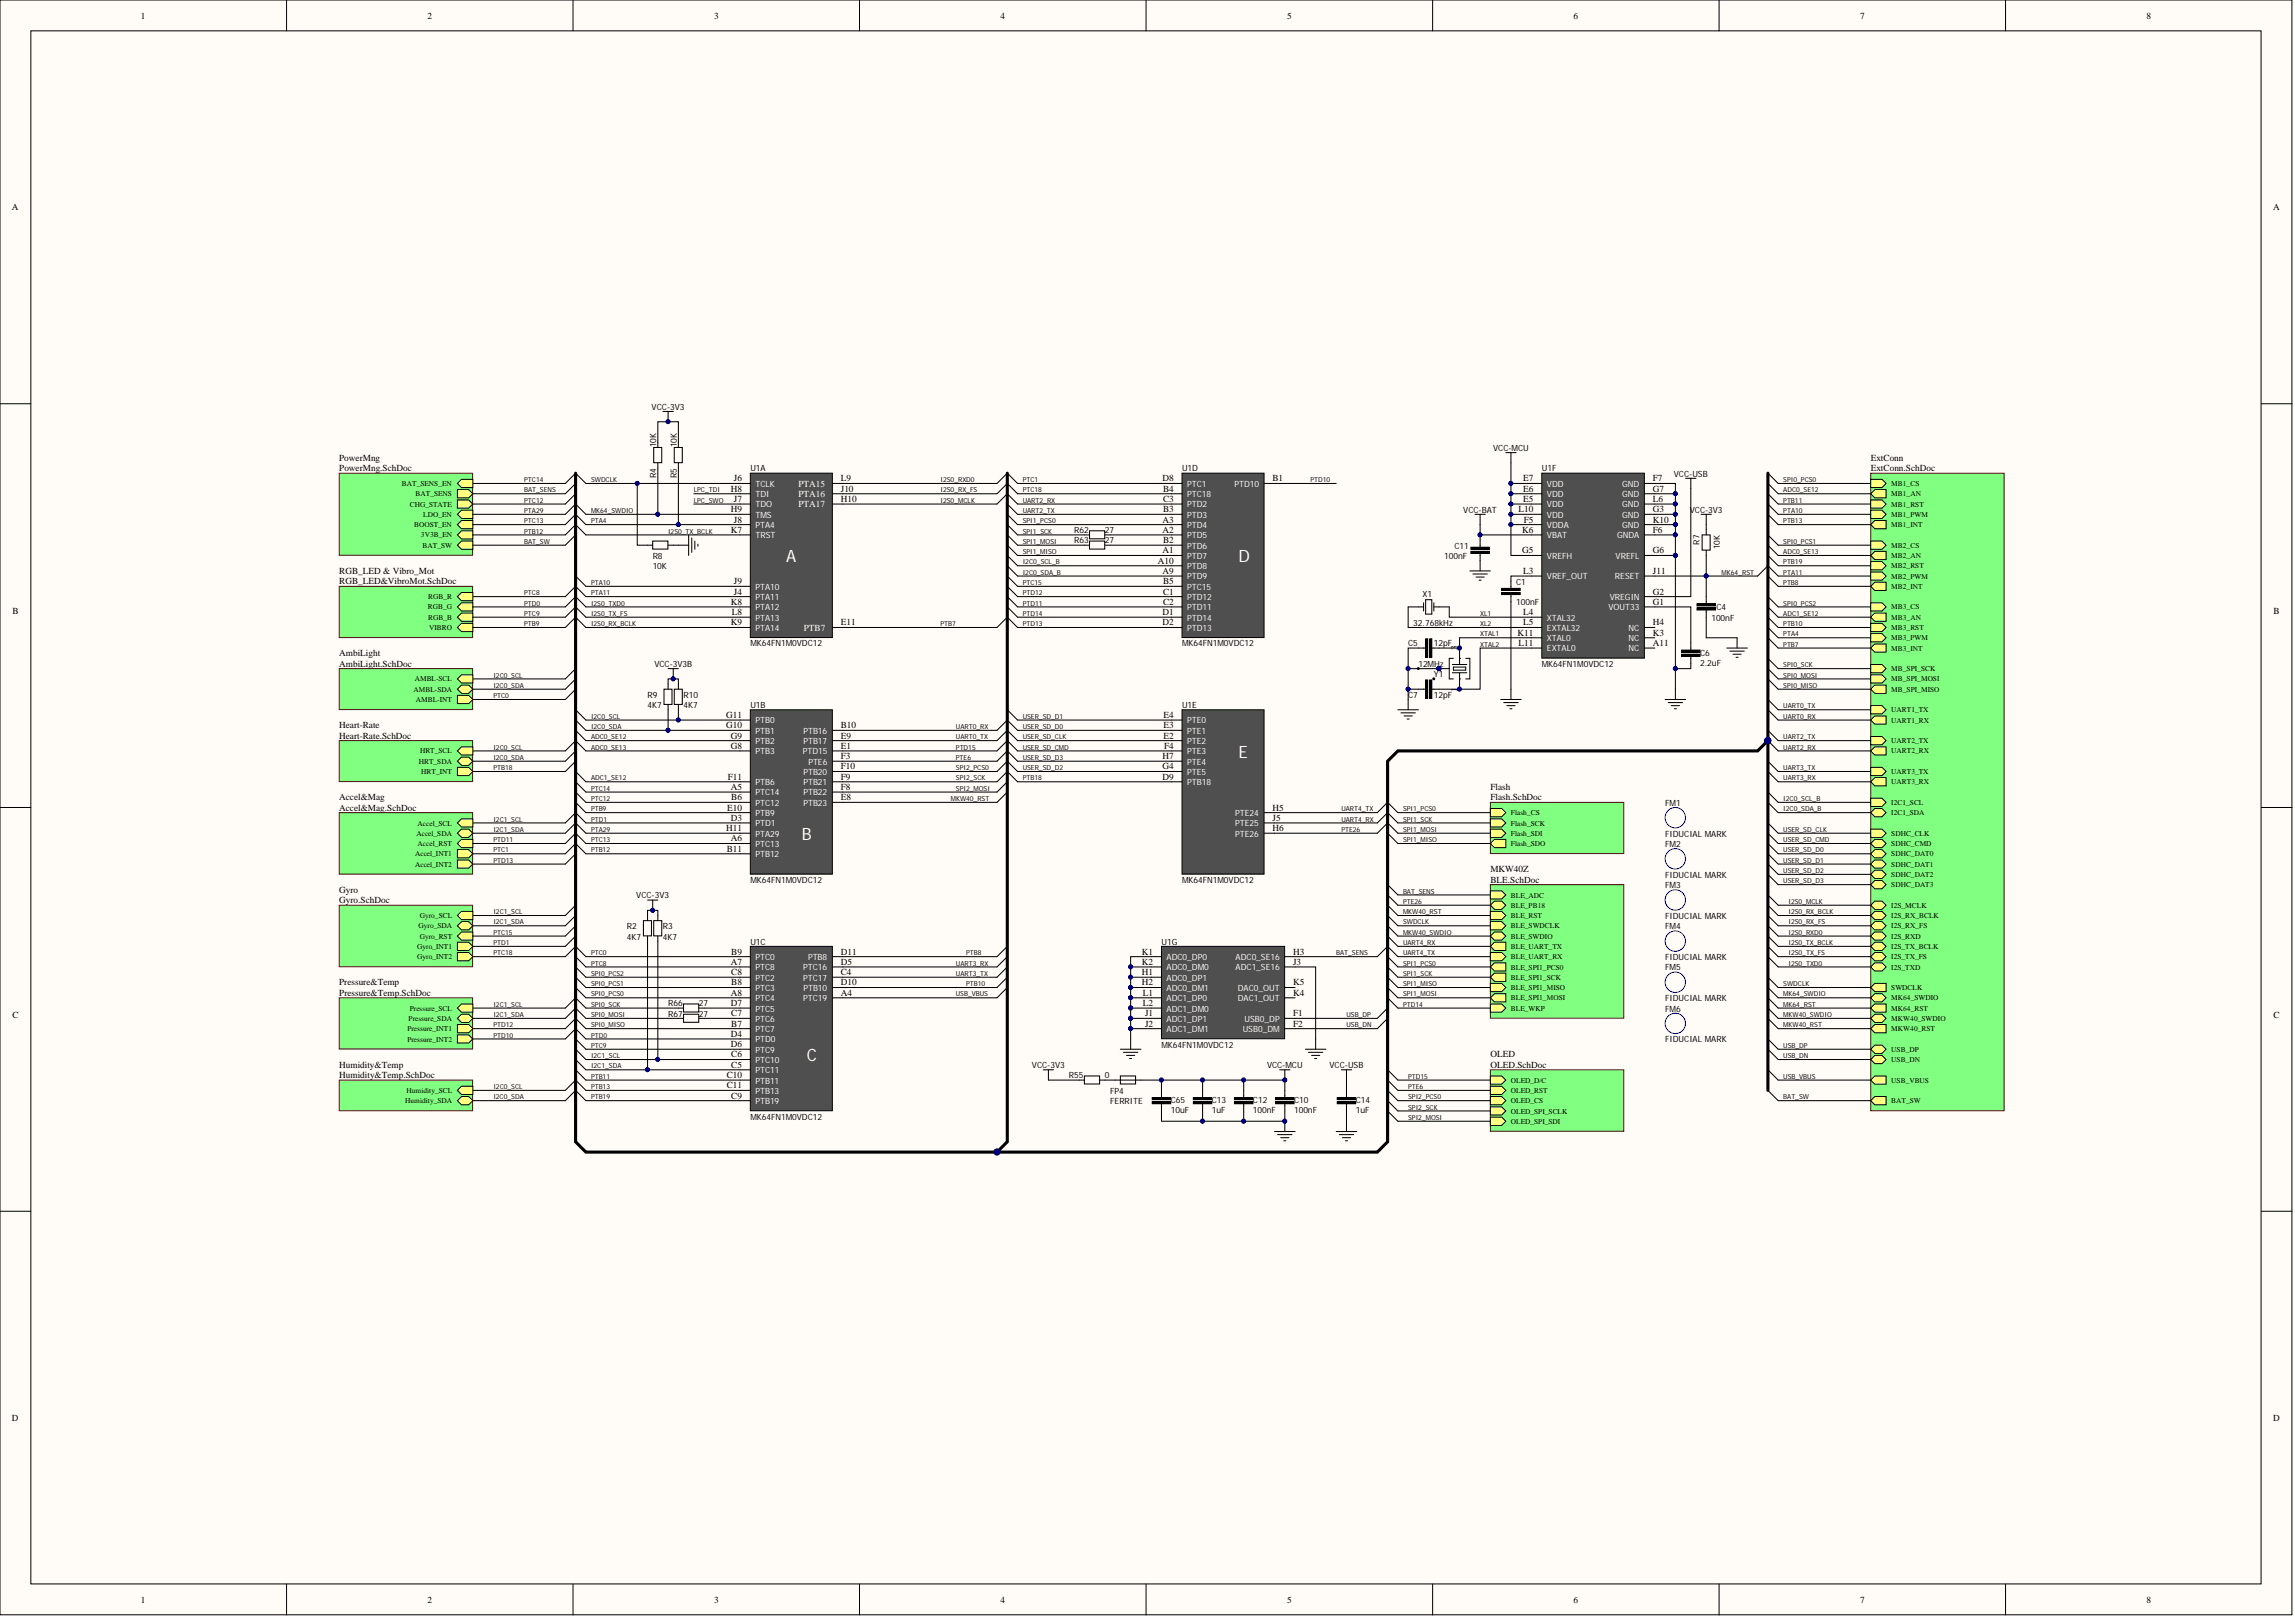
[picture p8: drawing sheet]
<svg xmlns="http://www.w3.org/2000/svg" width="566mm" height="399mm" viewBox="0 0 566 399" stroke-linecap="round" stroke-linejoin="round" font-family="sans-serif">
<defs><g id="words">
<g font-size="4.2" fill="#fff">
<text x="194" y="138.6">A</text>
<text x="305.6" y="138.6">D</text>
<text x="305.6" y="186.8">E</text>
<text x="197.8" y="207.1">B</text>
<text x="199.1" y="261.7">C</text>
</g>
<g font-size="2.3">
<text x="34.8" y="4.6">1</text>
<text x="105.4" y="4.6">2</text>
<text x="176.2" y="4.6">3</text>
<text x="246.8" y="4.6">4</text>
<text x="317.5" y="4.6">5</text>
<text x="388.2" y="4.6">6</text>
<text x="458.9" y="4.6">7</text>
<text x="529.6" y="4.6">8</text>
<text x="3" y="51.8">A</text>
<text x="560.8" y="51.8">A</text>
<text x="83.7" y="113.6">PowerMng</text>
<text x="461.5" y="113.6">ExtConn</text>
<text x="83.7" y="116.2">PowerMng.SchDoc</text>
<text x="181.1" y="118.7">J6</text>
<text x="207.4" y="118.7">L9</text>
<text x="286.8" y="118.7">D8</text>
<text x="313.9" y="118.7">B1</text>
<text x="375.8" y="118.7">E7</text>
<text x="407.8" y="118.7">F7</text>
<text x="461.5" y="116.2">ExtConn.SchDoc</text>
<text x="180.3" y="121.3">H8</text>
<text x="181.1" y="123.8">J7</text>
<text x="207.4" y="121.3">J10</text>
<text x="207.4" y="123.8">H10</text>
<text x="286.9" y="121.3">B4</text>
<text x="286.9" y="123.8">C3</text>
<text x="375.8" y="121.3">E6</text>
<text x="375.8" y="123.8">E5</text>
<text x="407.8" y="121.3">G7</text>
<text x="407.8" y="123.8">L6</text>
<text x="180.3" y="126.3">H9</text>
<text x="180.3" y="131.4">K7</text>
<text x="181.1" y="128.9">J8</text>
<text x="286.8" y="128.9">A3</text>
<text x="286.8" y="131.4">A2</text>
<text x="286.9" y="126.3">B3</text>
<text x="374.7" y="126.3">L10</text>
<text x="375.6" y="131.4">K6</text>
<text x="375.9" y="128.9">F5</text>
<text x="407.8" y="131.4">F6</text>
<text x="407.8" y="126.3">G3</text>
<text x="407.8" y="128.9">K10</text>
<text x="286.8" y="136.5">A1</text>
<text x="286.9" y="133.9">B2</text>
<text x="375.6" y="136.5">G5</text>
<text x="407.8" y="136.5">G6</text>
<text x="83.7" y="141.5">RGB_LED &amp; Vibro_Mot</text>
<text x="285.7" y="139">A10</text>
<text x="286.8" y="141.5">A9</text>
<text x="375.8" y="141.5">L3</text>
<text x="407.8" y="141.5">J11</text>
<text x="83.7" y="144.1">RGB_LED&amp;VibroMot.SchDoc</text>
<text x="180.3" y="149.2">K8</text>
<text x="181.1" y="144.1">J9</text>
<text x="181.1" y="146.6">J4</text>
<text x="286.9" y="144.1">B5</text>
<text x="286.9" y="146.6">C1</text>
<text x="286.9" y="149.2">C2</text>
<text x="407.8" y="149.2">G1</text>
<text x="407.8" y="146.6">G2</text>
<text x="3" y="151.4">B</text>
<text x="180.3" y="154.2">K9</text>
<text x="180.6" y="151.7">L8</text>
<text x="207.4" y="154.2">E11</text>
<text x="286.8" y="151.7">D1</text>
<text x="286.8" y="154.2">D2</text>
<text x="375.8" y="151.7">L4</text>
<text x="375.8" y="154.2">L5</text>
<text x="407.8" y="154.2">H4</text>
<text x="560.9" y="151.4">B</text>
<text x="83.7" y="161.8">AmbiLight</text>
<text x="359.6" y="160.3" transform="rotate(-90 359.6 160.3)">3</text>
<text x="374.4" y="156.8">K11</text>
<text x="374.7" y="159.3">L11</text>
<text x="407.8" y="159.3">A11</text>
<text x="407.8" y="156.8">K3</text>
<text x="83.7" y="164.4">AmbiLight.SchDoc</text>
<text x="359.6" y="170.6" transform="rotate(-90 359.6 170.6)">1</text>
<text x="83.7" y="179.6">Heart-Rate</text>
<text x="179.2" y="177.1">G11</text>
<text x="179.2" y="179.6">G10</text>
<text x="207.4" y="179.6">B10</text>
<text x="287.1" y="177.1">E4</text>
<text x="287.1" y="179.6">E3</text>
<text x="83.7" y="182.1">Heart-Rate.SchDoc</text>
<text x="180.3" y="182.1">G9</text>
<text x="180.3" y="184.7">G8</text>
<text x="207.4" y="182.1">E9</text>
<text x="207.4" y="184.7">E1</text>
<text x="287.1" y="182.1">E2</text>
<text x="287.2" y="184.7">F4</text>
<text x="207.4" y="187.2">F3</text>
<text x="207.4" y="189.7">F10</text>
<text x="286.8" y="187.2">H7</text>
<text x="286.8" y="189.7">G4</text>
<text x="83.7" y="197.4">Accel&amp;Mag</text>
<text x="179.5" y="192.3">F11</text>
<text x="180.3" y="194.8">A5</text>
<text x="180.4" y="197.4">B6</text>
<text x="207.4" y="192.3">F9</text>
<text x="207.4" y="194.8">F8</text>
<text x="207.4" y="197.4">E8</text>
<text x="286.8" y="192.3">D9</text>
<text x="367.7" y="194.8">Flash</text>
<text x="367.7" y="197.4">Flash.SchDoc</text>
<text x="83.7" y="199.9">Accel&amp;Mag.SchDoc</text>
<text x="179.4" y="199.9">E10</text>
<text x="180.3" y="202.4">D3</text>
<text x="313.9" y="199.9">H5</text>
<text x="313.9" y="202.4">J5</text>
<text x="179.2" y="205">H11</text>
<text x="180.3" y="207.5">A6</text>
<text x="313.9" y="205">H6</text>
<text x="179.3" y="210">B11</text>
<text x="367.7" y="215.1">MKW40Z</text>
<text x="83.7" y="220.2">Gyro</text>
<text x="367.7" y="217.6">BLE.SchDoc</text>
<text x="83.7" y="222.7">Gyro.SchDoc</text>
<text x="180.3" y="237.9">A7</text>
<text x="180.4" y="235.4">B9</text>
<text x="207.4" y="235.4">D11</text>
<text x="207.4" y="237.9">D5</text>
<text x="281.7" y="235.4">K1</text>
<text x="281.7" y="237.9">K2</text>
<text x="319" y="237.9">J3</text>
<text x="319" y="235.4">H3</text>
<text x="83.7" y="243">Pressure&amp;Temp</text>
<text x="83.7" y="245.5">Pressure&amp;Temp.SchDoc</text>
<text x="180.3" y="245.5">A8</text>
<text x="180.4" y="240.5">C8</text>
<text x="180.4" y="243">B8</text>
<text x="207.4" y="240.5">C4</text>
<text x="207.4" y="243">D10</text>
<text x="207.4" y="245.5">A4</text>
<text x="281.7" y="240.5">H1</text>
<text x="281.7" y="243">H2</text>
<text x="282" y="245.5">L1</text>
<text x="319" y="245.5">K4</text>
<text x="319" y="243">K5</text>
<text x="3" y="251">C</text>
<text x="180.3" y="248.1">D7</text>
<text x="180.4" y="250.6">C7</text>
<text x="282" y="248.1">L2</text>
<text x="282.5" y="250.6">J1</text>
<text x="319" y="250.6">F1</text>
<text x="560.9" y="251">C</text>
<text x="180.3" y="255.7">D4</text>
<text x="180.4" y="253.2">B7</text>
<text x="282.5" y="253.2">J2</text>
<text x="319" y="253.2">F2</text>
<text x="83.7" y="263.3">Humidity&amp;Temp</text>
<text x="180.3" y="258.2">D6</text>
<text x="180.4" y="260.8">C6</text>
<text x="180.4" y="263.3">C5</text>
<text x="367.7" y="260.8">OLED</text>
<text x="367.7" y="263.3">OLED.SchDoc</text>
<text x="83.7" y="265.8">Humidity&amp;Temp.SchDoc</text>
<text x="179.3" y="265.8">C10</text>
<text x="179.3" y="268.4">C11</text>
<text x="180.4" y="270.9">C9</text>
<text x="3" y="350.5">D</text>
<text x="560.8" y="350.5">D</text>
<text x="34.8" y="395.2">1</text>
<text x="105.4" y="395.2">2</text>
<text x="176.2" y="395.2">3</text>
<text x="246.8" y="395.2">4</text>
<text x="317.5" y="395.2">5</text>
<text x="388.2" y="395.2">6</text>
<text x="458.9" y="395.2">7</text>
<text x="529.6" y="395.2">8</text>
</g>
<g font-size="2.3" fill="#fff">
<text x="197" y="120">PTA15</text>
<text x="197" y="122.5">PTA16</text>
<text x="197" y="125.1">PTA17</text>
<text x="198.3" y="155.5">PTB7</text>
</g>
<g font-size="2.1">
<text x="160.8" y="101">VCC-3V3</text>
<text x="161.9" y="110.3" transform="rotate(-90 161.9 110.3)">10K</text>
<text x="166.9" y="110.3" transform="rotate(-90 166.9 110.3)">10K</text>
<text x="368.4" y="111.2">VCC-MCU</text>
<text x="161.9" y="118" transform="rotate(-90 161.9 118)">R4</text>
<text x="166.9" y="118" transform="rotate(-90 166.9 118)">R5</text>
<text x="185.1" y="116.3">U1A</text>
<text x="291.6" y="116.3">U1D</text>
<text x="380.4" y="116.3">U1F</text>
<text x="413" y="117.5">VCC-USB</text>
<text x="265" y="131.5">R62</text>
<text x="272.6" y="131.5">27</text>
<text x="361" y="126.4">VCC-BAT</text>
<text x="416.9" y="126.4">VCC-3V3</text>
<text x="161" y="137.8">R8</text>
<text x="265" y="134">R63</text>
<text x="272.6" y="134">27</text>
<text x="356.3" y="137.8">100nF</text>
<text x="358.8" y="135.3">C11</text>
<text x="419.3" y="134.3" transform="rotate(-90 419.3 134.3)">R7</text>
<text x="424.3" y="135.5" transform="rotate(-90 424.3 135.5)">10K</text>
<text x="161" y="140.4">10K</text>
<text x="351" y="147.2">X1</text>
<text x="374" y="144.2">C1</text>
<text x="374" y="149.2">100nF</text>
<text x="348.7" y="154.3">32.768kHz</text>
<text x="422.2" y="153">100nF</text>
<text x="423.5" y="150.5">C4</text>
<text x="185.1" y="159.4">MK64FN1M0VDC12</text>
<text x="291.6" y="159.4">MK64FN1M0VDC12</text>
<text x="347.4" y="159.4">C5</text>
<text x="353.8" y="159.4">12pF</text>
<text x="419.4" y="161.7">C6</text>
<text x="161.4" y="164.5">VCC-3V3B</text>
<text x="349.9" y="164.5">12MHz</text>
<text x="353.8" y="167">Y1</text>
<text x="380.4" y="164.5">MK64FN1M0VDC12</text>
<text x="419.4" y="164.2">2.2uF</text>
<text x="159.8" y="172.1">R9</text>
<text x="168.6" y="172.1">R10</text>
<text x="347.4" y="172.1">C7</text>
<text x="353.8" y="172.1">12pF</text>
<text x="159.8" y="174.6">4K7</text>
<text x="168.6" y="174.6">4K7</text>
<text x="185.1" y="174.6">U1B</text>
<text x="291.6" y="174.6">U1E</text>
<text x="410.8" y="198.7">FM1</text>
<text x="410.8" y="206.3">FIDUCIAL MARK</text>
<text x="410.8" y="208.8">FM2</text>
<text x="157" y="221.5">VCC-3V3</text>
<text x="185.1" y="217.7">MK64FN1M0VDC12</text>
<text x="291.6" y="217.7">MK64FN1M0VDC12</text>
<text x="410.8" y="216.5">FIDUCIAL MARK</text>
<text x="410.8" y="219">FM3</text>
<text x="410.8" y="226.6">FIDUCIAL MARK</text>
<text x="154.7" y="229.1">R2</text>
<text x="154.7" y="231.7">4K7</text>
<text x="163.6" y="229.1">R3</text>
<text x="163.6" y="231.7">4K7</text>
<text x="185.1" y="232.9">U1C</text>
<text x="286.6" y="232.9">U1G</text>
<text x="410.8" y="229.1">FM4</text>
<text x="410.8" y="236.8">FIDUCIAL MARK</text>
<text x="410.8" y="239.3">FM5</text>
<text x="164.8" y="248.2">R66</text>
<text x="164.8" y="250.7">R67</text>
<text x="172.4" y="248.2">27</text>
<text x="172.4" y="250.7">27</text>
<text x="410.8" y="246.9">FIDUCIAL MARK</text>
<text x="410.8" y="249.4">FM6</text>
<text x="410.8" y="257">FIDUCIAL MARK</text>
<text x="254.6" y="263.4">VCC-3V3</text>
<text x="286.6" y="258.3">MK64FN1M0VDC12</text>
<text x="312.6" y="263.4">VCC-MCU</text>
<text x="328" y="263.4">VCC-USB</text>
<text x="263.7" y="265.9">R55</text>
<text x="272.6" y="265.9">0</text>
<text x="273.9" y="269.7">FP4</text>
<text x="273.9" y="272.3">FERRITE</text>
<text x="288.8" y="272">C65</text>
<text x="288.8" y="274.5">10uF</text>
<text x="299" y="272">C13</text>
<text x="299" y="274.5">1uF</text>
<text x="309.1" y="272">C12</text>
<text x="309.1" y="274.5">100nF</text>
<text x="319.3" y="272">C10</text>
<text x="319.3" y="274.5">100nF</text>
<text x="334.5" y="272">C14</text>
<text x="334.5" y="274.5">1uF</text>
<text x="185.1" y="276.1">MK64FN1M0VDC12</text>
</g>
<g font-size="2.1" fill="#fff">
<text x="186.4" y="120.1">TCLK</text>
<text x="186.4" y="122.6">TDI</text>
<text x="186.4" y="125.1">TDO</text>
<text x="292.9" y="120.1">PTC1</text>
<text x="292.9" y="122.6">PTC18</text>
<text x="292.9" y="125.1">PTD2</text>
<text x="304.6" y="120.1">PTD10</text>
<text x="381.6" y="120.1">VDD</text>
<text x="381.6" y="122.6">VDD</text>
<text x="381.6" y="125.1">VDD</text>
<text x="400.2" y="120.1">GND</text>
<text x="400.2" y="122.6">GND</text>
<text x="400.2" y="125.1">GND</text>
<text x="186.4" y="127.7">TMS</text>
<text x="186.4" y="130.2">PTA4</text>
<text x="292.9" y="127.7">PTD3</text>
<text x="292.9" y="130.2">PTD4</text>
<text x="381.6" y="130.2">VDDA</text>
<text x="381.6" y="127.7">VDD</text>
<text x="400.2" y="127.7">GND</text>
<text x="400.2" y="130.2">GND</text>
<text x="186.4" y="132.8">TRST</text>
<text x="292.9" y="132.8">PTD5</text>
<text x="292.9" y="135.3">PTD6</text>
<text x="292.9" y="137.8">PTD7</text>
<text x="381.6" y="137.8">VREFH</text>
<text x="381.6" y="132.8">VBAT</text>
<text x="398.6" y="137.8">VREFL</text>
<text x="399" y="132.8">GNDA</text>
<text x="292.9" y="140.4">PTD8</text>
<text x="292.9" y="142.9">PTD9</text>
<text x="381.6" y="142.9">VREF_OUT</text>
<text x="398.4" y="142.9">RESET</text>
<text x="186.4" y="145.4">PTA10</text>
<text x="186.4" y="148">PTA11</text>
<text x="292.9" y="145.4">PTC15</text>
<text x="292.9" y="148">PTD12</text>
<text x="397.2" y="148">VREGIN</text>
<text x="186.4" y="150.5">PTA12</text>
<text x="186.4" y="153">PTA13</text>
<text x="186.4" y="155.6">PTA14</text>
<text x="292.9" y="150.5">PTD11</text>
<text x="292.9" y="153">PTD14</text>
<text x="292.9" y="155.6">PTD13</text>
<text x="381.6" y="153">XTAL32</text>
<text x="381.6" y="155.6">EXTAL32</text>
<text x="396.8" y="150.5">VOUT33</text>
<text x="401.8" y="155.6">NC</text>
<text x="381.6" y="160.7">EXTAL0</text>
<text x="381.6" y="158.1">XTAL0</text>
<text x="401.8" y="160.7">NC</text>
<text x="401.8" y="158.1">NC</text>
<text x="186.4" y="178.4">PTB0</text>
<text x="292.9" y="178.4">PTE0</text>
<text x="186.4" y="180.9">PTB1</text>
<text x="186.4" y="183.5">PTB2</text>
<text x="198.2" y="180.9">PTB16</text>
<text x="198.2" y="183.5">PTB17</text>
<text x="292.9" y="180.9">PTE1</text>
<text x="292.9" y="183.5">PTE2</text>
<text x="186.4" y="186">PTB3</text>
<text x="198.1" y="186">PTD15</text>
<text x="198.2" y="191.1">PTB20</text>
<text x="199.4" y="188.6">PTE6</text>
<text x="292.9" y="186">PTE3</text>
<text x="292.9" y="188.6">PTE4</text>
<text x="292.9" y="191.1">PTE5</text>
<text x="186.4" y="193.6">PTB6</text>
<text x="186.4" y="196.2">PTC14</text>
<text x="198.2" y="193.6">PTB21</text>
<text x="198.2" y="196.2">PTB22</text>
<text x="292.9" y="193.6">PTB18</text>
<text x="186.4" y="201.2">PTB9</text>
<text x="186.4" y="203.8">PTD1</text>
<text x="186.4" y="198.7">PTC12</text>
<text x="198.2" y="198.7">PTB23</text>
<text x="304.8" y="201.2">PTE24</text>
<text x="304.8" y="203.8">PTE25</text>
<text x="186.4" y="206.3">PTA29</text>
<text x="186.4" y="208.8">PTC13</text>
<text x="304.8" y="206.3">PTE26</text>
<text x="186.4" y="211.4">PTB12</text>
<text x="186.4" y="236.8">PTC0</text>
<text x="186.4" y="239.3">PTC8</text>
<text x="198.2" y="239.3">PTC16</text>
<text x="199.4" y="236.8">PTB8</text>
<text x="287.8" y="236.8">ADC0_DP0</text>
<text x="287.8" y="239.3">ADC0_DM0</text>
<text x="304.9" y="239.3">ADC1_SE16</text>
<text x="304.9" y="236.8">ADC0_SE16</text>
<text x="186.4" y="241.8">PTC2</text>
<text x="186.4" y="244.4">PTC3</text>
<text x="198.2" y="241.8">PTC17</text>
<text x="198.2" y="244.4">PTB10</text>
<text x="287.8" y="241.8">ADC0_DP1</text>
<text x="287.8" y="244.4">ADC0_DM1</text>
<text x="305.4" y="244.4">DAC0_OUT</text>
<text x="186.4" y="246.9">PTC4</text>
<text x="186.4" y="249.4">PTC5</text>
<text x="186.4" y="252">PTC6</text>
<text x="198.2" y="246.9">PTC19</text>
<text x="287.8" y="252">ADC1_DP1</text>
<text x="287.8" y="246.9">ADC1_DP0</text>
<text x="287.8" y="249.4">ADC1_DM0</text>
<text x="305.4" y="246.9">DAC1_OUT</text>
<text x="307.1" y="252">USB0_DP</text>
<text x="186.4" y="254.5">PTC7</text>
<text x="186.4" y="257">PTD0</text>
<text x="287.8" y="254.5">ADC1_DM1</text>
<text x="306.6" y="254.5">USB0_DM</text>
<text x="186.4" y="262.1">PTC10</text>
<text x="186.4" y="259.6">PTC9</text>
<text x="186.4" y="264.7">PTC11</text>
<text x="186.4" y="267.2">PTB11</text>
<text x="186.4" y="269.7">PTB13</text>
<text x="186.4" y="272.3">PTB19</text>
</g>
<g font-size="1.8">
<text x="99.2" y="119.9">BAT_SENS_EN</text>
<text x="466.6" y="119.9">MB1_CS</text>
<text x="101.1" y="124.9">CHG_STATE</text>
<text x="102.5" y="122.4">BAT_SENS</text>
<text x="466.6" y="122.4">MB1_AN</text>
<text x="466.6" y="124.9">MB1_RST</text>
<text x="102.2" y="130">BOOST_EN</text>
<text x="104.4" y="127.5">LDO_EN</text>
<text x="466.6" y="127.5">MB1_PWM</text>
<text x="466.6" y="130">MB1_INT</text>
<text x="103.8" y="132.5">3V3B_EN</text>
<text x="104.3" y="135.1">BAT_SW</text>
<text x="466.6" y="135.1">MB2_CS</text>
<text x="466.6" y="137.6">MB2_AN</text>
<text x="466.6" y="140.1">MB2_RST</text>
<text x="466.6" y="142.7">MB2_PWM</text>
<text x="105.7" y="147.8">RGB_R</text>
<text x="466.6" y="145.2">MB2_INT</text>
<text x="105.6" y="150.3">RGB_G</text>
<text x="105.7" y="152.8">RGB_B</text>
<text x="105.9" y="155.4">VIBRO</text>
<text x="466.6" y="150.3">MB3_CS</text>
<text x="466.6" y="152.8">MB3_AN</text>
<text x="466.6" y="155.4">MB3_RST</text>
<text x="466.6" y="157.9">MB3_PWM</text>
<text x="466.6" y="160.4">MB3_INT</text>
<text x="466.6" y="165.5">MB_SPI_SCK</text>
<text x="102" y="170.6">AMBL-SDA</text>
<text x="102.3" y="168.1">AMBL-SCL</text>
<text x="102.6" y="173.1">AMBL-INT</text>
<text x="466.6" y="168.1">MB_SPI_MOSI</text>
<text x="466.6" y="170.6">MB_SPI_MISO</text>
<text x="466.6" y="175.7">UART1_TX</text>
<text x="466.6" y="178.2">UART1_RX</text>
<text x="103.6" y="185.8">HRT_SCL</text>
<text x="466.6" y="183.3">UART2_TX</text>
<text x="466.6" y="185.8">UART2_RX</text>
<text x="103.3" y="188.3">HRT_SDA</text>
<text x="103.9" y="190.9">HRT_INT</text>
<text x="466.6" y="190.9">UART3_TX</text>
<text x="466.6" y="193.4">UART3_RX</text>
<text x="103" y="203.6">Accel_SCL</text>
<text x="372.8" y="201">Flash_CS</text>
<text x="372.8" y="203.6">Flash_SCK</text>
<text x="466.6" y="198.5">I2C1_SCL</text>
<text x="466.6" y="201">I2C1_SDA</text>
<text x="102.7" y="206.1">Accel_SDA</text>
<text x="103" y="208.6">Accel_RST</text>
<text x="372.8" y="206.1">Flash_SDI</text>
<text x="372.8" y="208.6">Flash_SDO</text>
<text x="466.6" y="206.1">SDHC_CLK</text>
<text x="466.6" y="208.6">SDHC_CMD</text>
<text x="102.4" y="211.2">Accel_INT1</text>
<text x="102.4" y="213.7">Accel_INT2</text>
<text x="466.6" y="211.2">SDHC_DAT0</text>
<text x="466.6" y="213.7">SDHC_DAT1</text>
<text x="372.8" y="221.3">BLE_ADC</text>
<text x="466.6" y="216.2">SDHC_DAT2</text>
<text x="466.6" y="218.8">SDHC_DAT3</text>
<text x="103.5" y="226.4">Gyro_SCL</text>
<text x="372.8" y="226.4">BLE_RST</text>
<text x="372.8" y="223.9">BLE_PB18</text>
<text x="466.6" y="223.9">I2S_MCLK</text>
<text x="466.6" y="226.4">I2S_RX_BCLK</text>
<text x="103.3" y="228.9">Gyro_SDA</text>
<text x="103.5" y="231.5">Gyro_RST</text>
<text x="372.8" y="228.9">BLE_SWDCLK</text>
<text x="372.8" y="231.5">BLE_SWDIO</text>
<text x="466.6" y="228.9">I2S_RX_FS</text>
<text x="466.6" y="231.5">I2S_RXD</text>
<text x="102.9" y="234">Gyro_INT1</text>
<text x="102.9" y="236.5">Gyro_INT2</text>
<text x="372.8" y="234">BLE_UART_TX</text>
<text x="372.8" y="236.5">BLE_UART_RX</text>
<text x="372.8" y="239.1">BLE_SPI1_PCS0</text>
<text x="466.6" y="239.1">I2S_TXD</text>
<text x="466.6" y="234">I2S_TX_BCLK</text>
<text x="466.6" y="236.5">I2S_TX_FS</text>
<text x="372.8" y="244.2">BLE_SPI1_MISO</text>
<text x="372.8" y="241.6">BLE_SPI1_SCK</text>
<text x="466.6" y="244.2">SWDCLK</text>
<text x="100.8" y="251.8">Pressure_SDA</text>
<text x="101.1" y="249.2">Pressure_SCL</text>
<text x="372.8" y="246.7">BLE_SPI1_MOSI</text>
<text x="372.8" y="249.2">BLE_WKP</text>
<text x="466.6" y="246.7">MK64_SWDIO</text>
<text x="466.6" y="249.2">MK64_RST</text>
<text x="466.6" y="251.8">MKW40_SWDIO</text>
<text x="100.5" y="254.3">Pressure_INT1</text>
<text x="100.5" y="256.8">Pressure_INT2</text>
<text x="466.6" y="254.3">MKW40_RST</text>
<text x="466.6" y="259.4">USB_DP</text>
<text x="466.6" y="261.9">USB_DN</text>
<text x="100.3" y="269.5">Humidity_SCL</text>
<text x="372.8" y="267">OLED_D/C</text>
<text x="372.8" y="269.5">OLED_RST</text>
<text x="466.6" y="267">USB_VBUS</text>
<text x="100" y="272.1">Humidity_SDA</text>
<text x="372.8" y="272.1">OLED_CS</text>
<text x="372.8" y="274.6">OLED_SPI_SCLK</text>
<text x="466.6" y="272.1">BAT_SW</text>
<text x="372.8" y="277.1">OLED_SPI_SDI</text>
</g>
<g font-size="1.7">
<text x="129.3" y="118.9">PTC14</text>
<text x="145.8" y="118.9">SWDCLK</text>
<text x="232" y="118.9">I2S0_RXD0</text>
<text x="252.3" y="118.9">PTC1</text>
<text x="323.3" y="118.9">PTD10</text>
<text x="440" y="118.9">SPI0_PCS0</text>
<text x="129.3" y="121.4">BAT_SENS</text>
<text x="129.3" y="124">PTC12</text>
<text x="171.2" y="124">LPC_SWO</text>
<text x="171.2" y="121.4">LPC_TDI</text>
<text x="232" y="121.4">I2S0_RX_FS</text>
<text x="232" y="124">I2S0_MCLK</text>
<text x="252.3" y="124">UART2_RX</text>
<text x="252.3" y="121.4">PTC18</text>
<text x="440" y="121.4">ADC0_SE12</text>
<text x="440" y="124">PTB11</text>
<text x="129.3" y="129">PTC13</text>
<text x="129.3" y="131.6">PTB12</text>
<text x="129.3" y="126.5">PTA29</text>
<text x="145.8" y="126.5">MK64_SWDIO</text>
<text x="145.8" y="129">PTA4</text>
<text x="164.8" y="131.6">I2S0_TX_BCLK</text>
<text x="252.3" y="126.5">UART2_TX</text>
<text x="252.3" y="129">SPI1_PCS0</text>
<text x="252.3" y="131.6">SPI1_SCK</text>
<text x="440" y="126.5">PTA10</text>
<text x="440" y="129">PTB13</text>
<text x="129.3" y="134.1">BAT_SW</text>
<text x="252.3" y="134.1">SPI1_MOSI</text>
<text x="252.3" y="136.6">SPI1_MISO</text>
<text x="440" y="136.6">ADC0_SE13</text>
<text x="440" y="134.1">SPI0_PCS1</text>
<text x="252.3" y="141.7">I2C0_SDA_B</text>
<text x="252.3" y="139.2">I2C0_SCL_B</text>
<text x="424.8" y="141.7">MK64_RST</text>
<text x="440" y="141.7">PTA11</text>
<text x="440" y="139.2">PTB19</text>
<text x="129.3" y="149.3">PTD0</text>
<text x="129.3" y="146.8">PTC8</text>
<text x="145.8" y="149.3">I2S0_TXD0</text>
<text x="145.8" y="144.2">PTA10</text>
<text x="145.8" y="146.8">PTA11</text>
<text x="252.3" y="144.2">PTC15</text>
<text x="252.3" y="146.8">PTD12</text>
<text x="252.3" y="149.3">PTD11</text>
<text x="440" y="149.3">SPI0_PCS2</text>
<text x="440" y="144.2">PTB8</text>
<text x="129.3" y="151.9">PTC9</text>
<text x="129.3" y="154.4">PTB9</text>
<text x="145.8" y="151.9">I2S0_TX_FS</text>
<text x="145.8" y="154.4">I2S0_RX_BCLK</text>
<text x="232" y="154.4">PTB7</text>
<text x="252.3" y="151.9">PTD14</text>
<text x="252.3" y="154.4">PTD13</text>
<text x="365.2" y="151.9">XL1</text>
<text x="365.2" y="154.4">XL2</text>
<text x="440" y="151.9">ADC1_SE12</text>
<text x="440" y="154.4">PTB10</text>
<text x="365.2" y="156.9">XTAL1</text>
<text x="365.2" y="159.5">XTAL2</text>
<text x="440" y="159.5">PTB7</text>
<text x="440" y="156.9">PTA4</text>
<text x="121.7" y="167.1">I2C0_SCL</text>
<text x="440" y="164.5">SPI0_SCK</text>
<text x="440" y="167.1">SPI0_MOSI</text>
<text x="121.7" y="172.2">PTC0</text>
<text x="121.7" y="169.6">I2C0_SDA</text>
<text x="440" y="169.6">SPI0_MISO</text>
<text x="145.8" y="177.2">I2C0_SCL</text>
<text x="145.8" y="179.8">I2C0_SDA</text>
<text x="235.8" y="179.8">UART0_RX</text>
<text x="252.3" y="179.8">USER_SD_D0</text>
<text x="252.3" y="177.2">USER_SD_D1</text>
<text x="440" y="177.2">UART0_RX</text>
<text x="440" y="174.7">UART0_TX</text>
<text x="121.7" y="184.8">I2C0_SCL</text>
<text x="145.8" y="182.3">ADC0_SE12</text>
<text x="145.8" y="184.8">ADC0_SE13</text>
<text x="235.8" y="184.8">PTD15</text>
<text x="235.8" y="182.3">UART0_TX</text>
<text x="252.3" y="182.3">USER_SD_CLK</text>
<text x="252.3" y="184.8">USER_SD_CMD</text>
<text x="440" y="184.8">UART2_RX</text>
<text x="440" y="182.3">UART2_TX</text>
<text x="121.7" y="189.9">PTB18</text>
<text x="121.7" y="187.4">I2C0_SDA</text>
<text x="235.8" y="189.9">SPI2_PCS0</text>
<text x="235.8" y="187.4">PTE6</text>
<text x="252.3" y="189.9">USER_SD_D2</text>
<text x="252.3" y="187.4">USER_SD_D3</text>
<text x="440" y="189.9">UART3_TX</text>
<text x="145.8" y="192.4">ADC1_SE12</text>
<text x="145.8" y="195">PTC14</text>
<text x="145.8" y="197.5">PTC12</text>
<text x="234.6" y="197.5">MKW40_RST</text>
<text x="235.8" y="192.4">SPI2_SCK</text>
<text x="235.8" y="195">SPI2_MOSI</text>
<text x="252.3" y="192.4">PTB18</text>
<text x="440" y="197.5">I2C0_SCL_B</text>
<text x="440" y="192.4">UART3_RX</text>
<text x="121.7" y="202.6">I2C1_SCL</text>
<text x="145.8" y="202.6">PTD1</text>
<text x="145.8" y="200.1">PTB9</text>
<text x="330.9" y="200.1">UART4_TX</text>
<text x="330.9" y="202.6">UART4_RX</text>
<text x="346.1" y="200.1">SPI1_PCS0</text>
<text x="346.1" y="202.6">SPI1_SCK</text>
<text x="440" y="200.1">I2C0_SDA_B</text>
<text x="121.7" y="205.1">I2C1_SDA</text>
<text x="121.7" y="207.7">PTD11</text>
<text x="145.8" y="207.7">PTC13</text>
<text x="145.8" y="205.1">PTA29</text>
<text x="330.9" y="205.1">PTE26</text>
<text x="346.1" y="205.1">SPI1_MOSI</text>
<text x="346.1" y="207.7">SPI1_MISO</text>
<text x="440" y="205.1">USER_SD_CLK</text>
<text x="440" y="207.7">USER_SD_CMD</text>
<text x="121.7" y="212.7">PTD13</text>
<text x="121.7" y="210.2">PTC1</text>
<text x="145.8" y="210.2">PTB12</text>
<text x="440" y="210.2">USER_SD_D0</text>
<text x="440" y="212.7">USER_SD_D1</text>
<text x="440" y="215.3">USER_SD_D2</text>
<text x="346.1" y="220.3">BAT_SENS</text>
<text x="440" y="217.8">USER_SD_D3</text>
<text x="121.7" y="228">I2C1_SDA</text>
<text x="121.7" y="225.4">I2C1_SCL</text>
<text x="346.1" y="228">SWDCLK</text>
<text x="346.1" y="225.4">MKW40_RST</text>
<text x="346.1" y="222.9">PTE26</text>
<text x="441.2" y="222.9">I2S0_MCLK</text>
<text x="441.2" y="228">I2S0_RX_FS</text>
<text x="441.2" y="225.4">I2S0_RX_BCLK</text>
<text x="121.7" y="230.5">PTC15</text>
<text x="121.7" y="233">PTD1</text>
<text x="346.1" y="230.5">MKW40_SWDIO</text>
<text x="346.1" y="233">UART4_RX</text>
<text x="441.2" y="233">I2S0_TX_BCLK</text>
<text x="441.2" y="230.5">I2S0_RXD0</text>
<text x="121.7" y="235.6">PTC18</text>
<text x="145.8" y="235.6">PTC0</text>
<text x="145.8" y="238.1">PTC8</text>
<text x="235.8" y="238.1">UART3_RX</text>
<text x="238.4" y="235.6">PTB8</text>
<text x="329.7" y="235.6">BAT_SENS</text>
<text x="346.1" y="235.6">UART4_TX</text>
<text x="346.1" y="238.1">SPI1_PCS0</text>
<text x="441.2" y="238.1">I2S0_TXD0</text>
<text x="441.2" y="235.6">I2S0_TX_FS</text>
<text x="145.8" y="245.7">SPI0_PCS0</text>
<text x="145.8" y="243.2">SPI0_PCS1</text>
<text x="145.8" y="240.6">SPI0_PCS2</text>
<text x="235.8" y="245.7">USB_VBUS</text>
<text x="235.8" y="240.6">UART3_TX</text>
<text x="238.4" y="243.2">PTB10</text>
<text x="346.1" y="240.6">SPI1_SCK</text>
<text x="346.1" y="245.7">SPI1_MOSI</text>
<text x="346.1" y="243.2">SPI1_MISO</text>
<text x="440" y="243.2">SWDCLK</text>
<text x="440" y="245.7">MK64_SWDIO</text>
<text x="121.7" y="250.8">I2C1_SDA</text>
<text x="121.7" y="248.3">I2C1_SCL</text>
<text x="145.8" y="248.3">SPI0_SCK</text>
<text x="145.8" y="250.8">SPI0_MOSI</text>
<text x="332.2" y="250.8">USB_DP</text>
<text x="346.1" y="248.3">PTD14</text>
<text x="440" y="248.3">MK64_RST</text>
<text x="440" y="250.8">MKW40_SWDIO</text>
<text x="121.7" y="253.3">PTD12</text>
<text x="121.7" y="255.9">PTD10</text>
<text x="145.8" y="253.3">SPI0_MISO</text>
<text x="145.8" y="255.9">PTD0</text>
<text x="332.2" y="253.3">USB_DN</text>
<text x="440" y="253.3">MKW40_RST</text>
<text x="145.8" y="258.4">PTC9</text>
<text x="145.8" y="263.5">I2C1_SDA</text>
<text x="145.8" y="260.9">I2C1_SCL</text>
<text x="440" y="260.9">USB_DN</text>
<text x="440" y="258.4">USB_DP</text>
<text x="121.7" y="268.5">I2C0_SCL</text>
<text x="145.8" y="266">PTB11</text>
<text x="145.8" y="268.5">PTB13</text>
<text x="347.4" y="268.5">PTE6</text>
<text x="347.4" y="266">PTD15</text>
<text x="440" y="266">USB_VBUS</text>
<text x="121.7" y="271.1">I2C0_SDA</text>
<text x="145.8" y="271.1">PTB19</text>
<text x="347.4" y="271.1">SPI2_PCS0</text>
<text x="347.4" y="273.6">SPI2_SCK</text>
<text x="440" y="271.1">BAT_SW</text>
<text x="347.4" y="276.2">SPI2_MOSI</text>
</g>
</g></defs>
<g fill="#fffcf8" stroke="#000" stroke-width=".25">
<path d="M0 0h565.4v398.2h-565.4z"/>
<path d="M7.6 7.6h550.2v383h-550.2z"/>
</g>
<g fill="none" stroke="#000" stroke-width=".25">
<path d="M70.7 0v7.6M141.4 0v7.6M212 0v7.6M282.7 0v7.6M353.4 0v7.6M424.1 0v7.6M494.8 0v7.6M0 99.6h7.6M557.9 99.6h7.6M142 116.7l2.5 2.5M157.2 119.2v15.2h2.6M162.3 115.4v11.4"/>
<path d="M163.6 101.5h2.5M164.8 101.5v2.5M248.5 119.2l-2.5 2.6M248.5 116.7l-2.5 2.5M142 124.3l2.5 2.5M167.4 134.4h2.5M169.9 131.9v5.1M170.7 132.7v3.5M171.4 133.4v2.1M172.2 134.2v.5M248.5 121.8l-2.5 2.5M436.2 139.5l-2.6 2.6"/>
<path d="M142 152.2l2.5 2.5h38.1M248.5 144.6l2.6 2.5h38M248.5 147.1l2.6 2.6h38M248.5 149.7l2.6 2.5h38M248.5 152.2l2.6 2.5h38M142 164.9l-2.5 2.5h-22.9M344.9 175h5M345.6 175.8h3.6M346.4 176.5h2M347.2 177.3h.5M347.4 170v5M355 164.9h.1"/>
<path d="M355 164.9h2.6M358.3 163.9h3.6M358.3 165.9h3.6M358.6 164.5h3v.8h-3zM358.6 162.3h-1v5.1h1M360.1 162.3h.1M360.1 167.4h.1M360.1 162.3v1.6M360.1 165.9v4.1M361.6 162.3h1v5.1h-1M0 199.1h7.6M557.9 199.1h7.6"/>
<path d="M248.5 243.5l-2.5 2.6h-38.1M342.3 251.1l-2.5 2.6h-20.3M342.3 248.6l-2.5 2.5h-20.3M0 298.7h7.6M557.9 298.7h7.6M70.7 390.6v7.7M141.4 390.6v7.7M212 390.6v7.7M282.7 390.6v7.7M353.4 390.6v7.7M424.1 390.6v7.7M494.8 390.6v7.7"/>
</g>
<g fill="#000080" stroke="#000080" stroke-width=".25">
<circle cx="355" cy="164.9" r=".48"/>
<circle cx="164.8" cy="104" r=".48"/>
<circle cx="347.4" cy="169.9" r=".48"/>
<circle cx="360.1" cy="169.9" r=".48"/>
<circle cx="162.3" cy="126.8" r=".48"/>
<circle cx="157.2" cy="119.2" r=".48"/>
</g>
<g fill="#000" stroke="#000" stroke-width=".25">
<circle cx="349.9" cy="164.9" r=".23"/>
<circle cx="353.7" cy="167.4" r=".23"/>
</g>
<path d="M83.7 164.9h32.9v10.1h-32.9z" fill="#80ff80" stroke="#800000" stroke-width=".25"/>
<path d="M113.9 166.4h2.7v2h-2.7l-1.1-1z" fill-rule="evenodd" fill="#ffff80"/>
<path d="M113.9 166.4h2.7v2h-2.7l-1.1-1z" fill="none" stroke="#000" stroke-width=".25"/>
<path d="M113.9 168.9h1.7l1 1.1-1 1h-1.7l-1.1-1z" fill-rule="evenodd" fill="#ffff80"/>
<path d="M113.9 168.9h1.7l1 1.1-1 1h-1.7l-1.1-1z" fill="none" stroke="#000" stroke-width=".25"/>
<path d="M112.8 171.5h2.8l1 1-1 1h-2.8z" fill-rule="evenodd" fill="#ffff80"/>
<g fill="none" stroke="#000" stroke-width=".25">
<path d="M161.3 110.3h2v3.8h-2zM162.3 109.1v1.2M162.3 114.1v1.3M166.4 110.3h1.9v3.8h-1.9zM167.4 109.1v1.2M167.4 114.1v1.3M372.8 114.1v5.1M408.3 119.2h5v2.6h-5M159.8 134.4h1.2M161 133.4h3.8v2h-3.8zM164.8 134.4h2.6M248.5 134.4l2.6 2.6h38"/>
<path d="M248.5 131.9l2.6 2.5M248.5 137l2.6 2.5M248.5 129.4l2.6 2.5M248.5 139.5l2.6 2.6M372.8 129.4v7.6h5M372.8 121.8h5M372.8 124.3v2.5M377.8 126.8h-5v2.6h5M413.3 121.8v2.5h-5M413.3 124.3v2.5h-5M413.3 126.8v2.6h-5M413.3 129.4v2.5h-5"/>
<path d="M413.3 131.9v5.1h-5M417.1 120.5v26.6h-8.8M419.7 126.8h2.5M421 126.8v2.6M421 137v5.1M142 149.7l2.5 2.5h38.1M142 142.1l2.5 2.5h38.1M142 144.6l2.5 2.5h38.1M351.2 149.7h-3.8v5h30.4M351.2 148.6v2.1M351.7 147.9h1.5v3.5h-1.5zM353.8 149.7h3.8v2.5h20.2"/>
<path d="M353.8 148.6v2.1M355 159.8h5.1v2.5M360.1 157.3h17.7M372.8 148.4v24.1M377.8 142.1h-5v1.2M408.3 149.7h8.8v8.8M426 159.8h5.1M428.6 157.3v2.5M112.8 171.5h2.8l1 1-1 1h-2.8zM142 175l2.5 2.6M142 177.6l2.5 2.5M142 167.4l-2.5 2.6"/>
<path d="M163.8 170h2v3.7h-2zM164.8 168.7v1.3M164.8 173.8v1.2M248.5 175l2.6 2.6h38M347.4 164.9h7.6M370.2 172.5h5.1M371 173.3h3.5M371.8 174h2M372.5 174.8h.5M410.8 172.5h5.1M411.6 173.3h3.5M412.3 174h2.1"/>
<path d="M413.1 174.8h.5M413.3 170v2.5M417.1 163.6v1.3h-3.8M426.8 160.6h3.5M427.5 161.3h2.1M428.3 162.1h.5M142 190.2l2.5 2.6h38.1M207.9 180.1h38.1l2.5-2.5 2.6 2.5h38M248.5 190.2l2.6 2.6h38M248.5 185.2l2.6 2.5h38M248.5 187.7l2.6 2.5h38M248.5 182.6l2.6 2.6h38"/>
<path d="M248.5 180.1l2.6 2.5h38M342.3 197.9l-2.5 2.5h-25.4M142 200.4l2.5 2.5h38.1M142 202.9l2.5 2.6h38.1M142 205.5l2.5 2.5h38.1M142 208l2.5 2.5h38.1M278.9 238.4h5.1M342.3 233.4l-2.5 2.5h-20.3M142 258.7l2.5 2.6M142 253.7l2.5 2.5h38.1M142 246.1l2.5 2.5M276.4 258.7h5.1"/>
<path d="M277.2 259.5h3.5M278.9 251.1v7.6M278.9 243.5h5.1M278.9 248.6h5.1M278.9 251.1h5.1M278.9 246.1v5M278.9 253.7h5.1M277.9 260.3h2.1M278.7 261h.5"/>
</g>
<g fill="#000080" stroke="#000080" stroke-width=".25">
<circle cx="360.1" cy="159.8" r=".48"/>
<circle cx="355" cy="164.9" r=".48"/>
<circle cx="347.4" cy="164.9" r=".48"/>
<circle cx="372.7" cy="121.7" r=".48"/>
<circle cx="372.7" cy="126.8" r=".48"/>
<circle cx="372.7" cy="129.3" r=".48"/>
<circle cx="372.7" cy="124.3" r=".48"/>
<circle cx="372.7" cy="119.2" r=".48"/>
<circle cx="413.3" cy="121.7" r=".48"/>
<circle cx="413.3" cy="124.3" r=".48"/>
<circle cx="413.3" cy="126.8" r=".48"/>
<circle cx="413.3" cy="129.3" r=".48"/>
<circle cx="413.3" cy="131.9" r=".48"/>
<circle cx="413.3" cy="137" r=".48"/>
<circle cx="420.9" cy="142" r=".48"/>
<circle cx="246" cy="284.1" r=".74"/>
<circle cx="278.9" cy="243.5" r=".48"/>
<circle cx="278.9" cy="238.4" r=".48"/>
<circle cx="278.9" cy="248.6" r=".48"/>
<circle cx="278.9" cy="251.1" r=".48"/>
<circle cx="278.9" cy="246" r=".48"/>
<circle cx="278.9" cy="253.6" r=".48"/>
<circle cx="413.3" cy="164.9" r=".48"/>
</g>
<path d="M248.5 116.7v164.9l-2.5 2.5" fill="none" stroke="#000" stroke-width=".76"/>
<g fill="none" stroke="#00f" stroke-width=".25">
<circle cx="413.3" cy="211.8" r="2.51"/>
<circle cx="413.3" cy="201.6" r="2.51"/>
<circle cx="413.3" cy="232.1" r="2.51"/>
<circle cx="413.3" cy="221.9" r="2.51"/>
<circle cx="413.3" cy="252.4" r="2.51"/>
<circle cx="413.3" cy="242.2" r="2.51"/>
</g>
<path d="M286.6 233.4h30.3v22.7h-30.3z" fill="#4f4f4f" stroke="#000" stroke-width=".25"/>
<g fill="none" stroke="#000" stroke-width=".25">
<path d="M284 235.9h2.6M284 238.4h2.6M317 235.9h2.5M317 238.4h2.5M284 251.1h2.6M284 253.7h2.6M284 241h2.6M284 243.5h2.6M284 246.1h2.6M284 248.6h2.6M317 251.1h2.5M317 253.7h2.5"/>
<path d="M317 243.5h2.5M317 246.1h2.5"/>
</g>
<path d="M185.1 116.7h20.3v40.5h-20.3z" fill="#4f4f4f" stroke="#000" stroke-width=".25"/>
<g fill="none" stroke="#000" stroke-width=".25">
<path d="M182.6 119.2h2.5M205.4 119.2h2.5M182.6 121.8h2.5M182.6 124.3h2.5M182.6 126.8h2.5M182.6 129.4h2.5M182.6 131.9h2.5M205.4 121.8h2.5M205.4 124.3h2.5M182.6 144.6h2.5M182.6 147.1h2.5M182.6 149.7h2.5"/>
<path d="M182.6 152.2h2.5M182.6 154.7h2.5M205.4 154.7h2.5"/>
</g>
<path d="M185.1 175h20.3v40.6h-20.3z" fill="#4f4f4f" stroke="#000" stroke-width=".25"/>
<g fill="none" stroke="#000" stroke-width=".25">
<path d="M182.6 177.6h2.5M182.6 180.1h2.5M182.6 182.6h2.5M182.6 185.2h2.5M182.6 192.8h2.5M182.6 195.3h2.5M182.6 197.9h2.5M205.4 180.1h2.5M205.4 182.6h2.5M205.4 185.2h2.5M205.4 187.7h2.5M205.4 190.2h2.5"/>
<path d="M205.4 192.8h2.5M205.4 195.3h2.5M205.4 197.9h2.5M182.6 200.4h2.5M182.6 202.9h2.5M182.6 205.5h2.5M182.6 208h2.5M182.6 210.5h2.5"/>
</g>
<path d="M185.1 233.4h20.3v40.5h-20.3z" fill="#4f4f4f" stroke="#000" stroke-width=".25"/>
<g fill="none" stroke="#000" stroke-width=".25">
<path d="M182.6 235.9h2.5M182.6 238.4h2.5M205.4 235.9h2.5M205.4 238.4h2.5M182.6 241h2.5M182.6 243.5h2.5M182.6 246.1h2.5M182.6 248.6h2.5M182.6 251.1h2.5M182.6 253.7h2.5M182.6 256.2h2.5M182.6 258.7h2.5"/>
<path d="M205.4 241h2.5M205.4 243.5h2.5M205.4 246.1h2.5M182.6 261.3h2.5M182.6 263.8h2.5M182.6 266.3h2.5M182.6 268.9h2.5M182.6 271.4h2.5"/>
</g>
<path d="M291.6 116.7h20.3v40.5h-20.3z" fill="#4f4f4f" stroke="#000" stroke-width=".25"/>
<g fill="none" stroke="#000" stroke-width=".25">
<path d="M289.1 119.2h2.5M311.9 119.2h2.5M289.1 121.8h2.5M289.1 124.3h2.5M289.1 126.8h2.5M289.1 129.4h2.5M289.1 131.9h2.5M289.1 134.4h2.5M289.1 137h2.5M289.1 139.5h2.5M289.1 144.6h2.5M289.1 147.1h2.5"/>
<path d="M289.1 149.7h2.5M289.1 152.2h2.5M289.1 154.7h2.5M289.1 142.1h2.5"/>
</g>
<path d="M291.6 175h20.3v40.6h-20.3z" fill="#4f4f4f" stroke="#000" stroke-width=".25"/>
<path d="M289.1 177.6h2.5M289.1 180.1h2.5M289.1 182.6h2.5M289.1 185.2h2.5M289.1 187.7h2.5M289.1 190.2h2.5M289.1 192.8h2.5M311.9 200.4h2.5M311.9 202.9h2.5M311.9 205.5h2.5" fill="none" stroke="#000" stroke-width=".25"/>
<path d="M380.4 116.7h25.3v45.6h-25.3z" fill="#4f4f4f" stroke="#000" stroke-width=".25"/>
<g fill="none" stroke="#000" stroke-width=".25">
<path d="M142 116.7l-2.5 2.5h-22.9M207.9 119.2h38.1M380.4 119.2h-7.6v5.1h7.6M405.7 119.2h2.6M207.9 121.8h38.1M207.9 124.3h38.1M362.9 134.9h4.5v.6h-4.5zM362.9 136h4.5v.5h-4.5zM365.2 133.2v1.7M365.2 136.5v1.7M377.8 121.8h2.6M377.8 129.4h2.6"/>
<path d="M377.8 137h2.6M377.8 131.9h2.6M377.8 126.8h2.6M405.7 121.8h2.6M405.7 124.3h2.6M405.7 129.4h2.6M405.7 137h2.6M405.7 131.9h2.6M405.7 126.8h2.6M413.3 137v33M419.9 131.9h2v3.8h-2zM421 129.4v2.5"/>
<path d="M421 135.7v1.3M351.7 157.5h.5v4.6h-.5zM351.7 159.8h-4.3v10.2h4.3M352.7 157.5h.5v4.6h-.5zM353.2 159.8h1.8M360.1 157.3v2.5M370.5 145.1h4.6v.5h-4.6zM370.5 146.1h4.6v.5h-4.6zM372.8 143.3v1.8M372.8 146.6v1.8M377.8 157.3h2.6M377.8 154.7h2.6"/>
<path d="M377.8 142.1h2.6M377.8 152.2h2.6M380.4 159.8h-15.2v10.2h-12M405.7 149.7h2.6M405.7 147.1h2.6M405.7 159.8h2.6M405.7 157.3h2.6M405.7 154.7h2.6M405.7 142.1h2.6M417.1 158.5v1.8M351.7 167.7h.5v4.5h-.5zM352.7 167.7h.5v4.5h-.5z"/>
<path d="M414.9 160.3h4.5v.5h-4.5zM414.9 161.3h4.5v.5h-4.5zM417.1 161.8v1.8M284 235.9h-5.1v5.1h5.1M278.9 241v5.1h5.1M304.6 270.7h4.5v.5h-4.5zM304.6 271.7h4.5v.5h-4.5zM306.8 266.3v4.4M306.8 272.2v4.3M314.4 279h5.1M314.7 270.7h4.6v.5h-4.6zM314.7 271.7h4.6v.5h-4.6z"/>
<path d="M315.2 279.8h3.6M315.7 263.8h2.6M317 263.8v2.5M317 268.9v1.8M317 272.2v1.8M317 276.5v2.5M316 280.6h2M316.7 281.3h.5"/>
</g>
<g fill="#000080" stroke="#000080" stroke-width=".25">
<circle cx="372.7" cy="124.3" r=".48"/>
<circle cx="372.7" cy="121.7" r=".48"/>
<circle cx="372.7" cy="119.2" r=".48"/>
<circle cx="278.9" cy="246" r=".48"/>
<circle cx="278.9" cy="243.5" r=".48"/>
<circle cx="278.9" cy="241" r=".48"/>
<circle cx="278.9" cy="238.4" r=".48"/>
<circle cx="413.3" cy="137" r=".48"/>
<circle cx="413.3" cy="164.9" r=".48"/>
<circle cx="360.1" cy="169.9" r=".48"/>
<circle cx="347.4" cy="169.9" r=".48"/>
<circle cx="347.4" cy="164.9" r=".48"/>
<circle cx="360.1" cy="159.8" r=".48"/>
<circle cx="317" cy="276.5" r=".48"/>
<circle cx="317" cy="266.3" r=".48"/>
<circle cx="306.8" cy="276.5" r=".48"/>
<circle cx="306.8" cy="266.3" r=".48"/>
</g>
<g fill="#000">
<path d="M362.9 134.9h4.5v.6h-4.5z" fill-rule="evenodd"/>
<path d="M362.9 136h4.5v.5h-4.5z" fill-rule="evenodd"/>
<path d="M370.5 145.1h4.6v.5h-4.6z" fill-rule="evenodd"/>
<path d="M370.5 146.1h4.6v.5h-4.6z" fill-rule="evenodd"/>
<path d="M351.7 157.5h.5v4.6h-.5z" fill-rule="evenodd"/>
<path d="M351.7 167.7h.5v4.5h-.5z" fill-rule="evenodd"/>
<path d="M352.7 157.5h.5v4.6h-.5z" fill-rule="evenodd"/>
<path d="M352.7 167.7h.5v4.5h-.5z" fill-rule="evenodd"/>
<path d="M414.9 160.3h4.5v.5h-4.5z" fill-rule="evenodd"/>
<path d="M414.9 161.3h4.5v.5h-4.5z" fill-rule="evenodd"/>
<path d="M304.6 270.7h4.5v.5h-4.5z" fill-rule="evenodd"/>
<path d="M304.6 271.7h4.5v.5h-4.5z" fill-rule="evenodd"/>
<path d="M314.7 270.7h4.6v.5h-4.6z" fill-rule="evenodd"/>
<path d="M314.7 271.7h4.6v.5h-4.6z" fill-rule="evenodd"/>
</g>
<path d="M83.7 116.7h32.9v20.2h-32.9z" fill="#80ff80" stroke="#800000" stroke-width=".25"/>
<path d="M113.9 118.2h2.7v2h-2.7l-1.1-1z" fill-rule="evenodd" fill="#ffff80"/>
<path d="M113.9 118.2h2.7v2h-2.7l-1.1-1z" fill="none" stroke="#000" stroke-width=".25"/>
<path d="M112.8 120.7h2.8l1 1.1-1 1h-2.8z" fill-rule="evenodd" fill="#ffff80"/>
<path d="M112.8 120.7h2.8l1 1.1-1 1h-2.8z" fill="none" stroke="#000" stroke-width=".25"/>
<path d="M112.8 123.3h2.8l1 1-1 1h-2.8z" fill-rule="evenodd" fill="#ffff80"/>
<path d="M112.8 123.3h2.8l1 1-1 1h-2.8z" fill="none" stroke="#000" stroke-width=".25"/>
<path d="M113.9 128.4h2.7v2h-2.7l-1.1-1z" fill-rule="evenodd" fill="#ffff80"/>
<path d="M113.9 128.4h2.7v2h-2.7l-1.1-1z" fill="none" stroke="#000" stroke-width=".25"/>
<path d="M113.9 130.9h2.7v2h-2.7l-1.1-1z" fill-rule="evenodd" fill="#ffff80"/>
<path d="M113.9 130.9h2.7v2h-2.7l-1.1-1z" fill="none" stroke="#000" stroke-width=".25"/>
<path d="M113.9 125.8h2.7v2h-2.7l-1.1-1z" fill-rule="evenodd" fill="#ffff80"/>
<path d="M113.9 125.8h2.7v2h-2.7l-1.1-1z" fill="none" stroke="#000" stroke-width=".25"/>
<path d="M113.9 133.4h2.7v2.1h-2.7l-1.1-1.1z" fill-rule="evenodd" fill="#ffff80"/>
<path d="M142 119.2l-2.5 2.6h-22.9M113.9 133.4h2.7v2.1h-2.7l-1.1-1.1zM142 121.8l-2.5 2.5h-22.9M142 124.3l-2.5 2.5M142 126.8l-2.5 2.6h-22.9M142 129.4l-2.5 2.5h-22.9M142 144.6l-2.5 2.5h-22.9" fill="none" stroke="#000" stroke-width=".25"/>
<path d="M83.7 144.6h32.9v12.6h-32.9z" fill="#80ff80" stroke="#800000" stroke-width=".25"/>
<path d="M113.9 146.1h2.7v2h-2.7l-1.1-1z" fill-rule="evenodd" fill="#ffff80"/>
<path d="M113.9 146.1h2.7v2h-2.7l-1.1-1z" fill="none" stroke="#000" stroke-width=".25"/>
<path d="M113.9 148.6h2.7v2.1h-2.7l-1.1-1z" fill-rule="evenodd" fill="#ffff80"/>
<path d="M113.9 148.6h2.7v2.1h-2.7l-1.1-1z" fill="none" stroke="#000" stroke-width=".25"/>
<path d="M113.9 151.2h2.7v2h-2.7l-1.1-1z" fill-rule="evenodd" fill="#ffff80"/>
<path d="M113.9 151.2h2.7v2h-2.7l-1.1-1z" fill="none" stroke="#000" stroke-width=".25"/>
<path d="M113.9 153.7h2.7v2h-2.7l-1.1-1z" fill-rule="evenodd" fill="#ffff80"/>
<path d="M113.9 153.7h2.7v2h-2.7l-1.1-1zM142 147.1l-2.5 2.6h-22.9M142 149.7l-2.5 2.5h-22.9M142 152.2l-2.5 2.5h-22.9M116.6 170h22.9M142 170l-2.5 2.5h-22.9M142 182.6l-2.5 2.6h-22.9" fill="none" stroke="#000" stroke-width=".25"/>
<path d="M83.7 182.6h32.9v10.1h-32.9z" fill="#80ff80" stroke="#800000" stroke-width=".25"/>
<path d="M113.9 184.2h2.7v2h-2.7l-1.1-1z" fill-rule="evenodd" fill="#ffff80"/>
<path d="M113.9 184.2h2.7v2h-2.7l-1.1-1z" fill="none" stroke="#000" stroke-width=".25"/>
<path d="M113.9 186.7h1.7l1 1-1 1h-1.7l-1.1-1z" fill-rule="evenodd" fill="#ffff80"/>
<path d="M113.9 186.7h1.7l1 1-1 1h-1.7l-1.1-1z" fill="none" stroke="#000" stroke-width=".25"/>
<path d="M112.8 189.2h2.8l1 1-1 1.1h-2.8z" fill-rule="evenodd" fill="#ffff80"/>
<path d="M112.8 189.2h2.8l1 1-1 1.1h-2.8zM142 185.2l-2.5 2.5h-22.9M142 187.7l-2.5 2.5h-22.9M142 200.4l-2.5 2.5h-22.9" fill="none" stroke="#000" stroke-width=".25"/>
<path d="M83.7 200.4h32.9v15.2h-32.9z" fill="#80ff80" stroke="#800000" stroke-width=".25"/>
<path d="M113.9 201.9h2.7v2h-2.7l-1.1-1z" fill-rule="evenodd" fill="#ffff80"/>
<path d="M113.9 201.9h2.7v2h-2.7l-1.1-1z" fill="none" stroke="#000" stroke-width=".25"/>
<path d="M113.9 204.5h1.7l1 1-1 1h-1.7l-1.1-1z" fill-rule="evenodd" fill="#ffff80"/>
<path d="M113.9 204.5h1.7l1 1-1 1h-1.7l-1.1-1z" fill="none" stroke="#000" stroke-width=".25"/>
<path d="M113.9 207h2.7v2h-2.7l-1.1-1z" fill-rule="evenodd" fill="#ffff80"/>
<path d="M113.9 207h2.7v2h-2.7l-1.1-1z" fill="none" stroke="#000" stroke-width=".25"/>
<path d="M112.8 209.5h2.8l1 1-1 1.1h-2.8z" fill-rule="evenodd" fill="#ffff80"/>
<path d="M112.8 209.5h2.8l1 1-1 1.1h-2.8z" fill="none" stroke="#000" stroke-width=".25"/>
<path d="M112.8 212.1h2.8l1 1-1 1h-2.8z" fill-rule="evenodd" fill="#ffff80"/>
<path d="M112.8 212.1h2.8l1 1-1 1h-2.8zM142 202.9l-2.5 2.6h-22.9M142 205.5l-2.5 2.5h-22.9M142 208l-2.5 2.5h-22.9M142 210.5l-2.5 2.6h-22.9M142 223.2l-2.5 2.6h-22.9" fill="none" stroke="#000" stroke-width=".25"/>
<path d="M83.7 223.2h32.9v15.2h-32.9z" fill="#80ff80" stroke="#800000" stroke-width=".25"/>
<path d="M113.9 224.7h2.7v2.1h-2.7l-1.1-1z" fill-rule="evenodd" fill="#ffff80"/>
<path d="M113.9 224.7h2.7v2.1h-2.7l-1.1-1z" fill="none" stroke="#000" stroke-width=".25"/>
<path d="M113.9 227.3h1.7l1 1-1 1h-1.7l-1.1-1z" fill-rule="evenodd" fill="#ffff80"/>
<path d="M113.9 227.3h1.7l1 1-1 1h-1.7l-1.1-1z" fill="none" stroke="#000" stroke-width=".25"/>
<path d="M113.9 229.8h2.7v2h-2.7l-1.1-1z" fill-rule="evenodd" fill="#ffff80"/>
<path d="M113.9 229.8h2.7v2h-2.7l-1.1-1z" fill="none" stroke="#000" stroke-width=".25"/>
<path d="M112.8 232.4h2.8l1 1-1 1h-2.8z" fill-rule="evenodd" fill="#ffff80"/>
<path d="M112.8 232.4h2.8l1 1-1 1h-2.8z" fill="none" stroke="#000" stroke-width=".25"/>
<path d="M112.8 234.9h2.8l1 1-1 1h-2.8z" fill-rule="evenodd" fill="#ffff80"/>
<path d="M112.8 234.9h2.8l1 1-1 1h-2.8zM142 225.8l-2.5 2.5h-22.9M142 228.3l-2.5 2.5h-22.9M142 230.8l-2.5 2.6h-22.9M142 233.4l-2.5 2.5h-22.9M142 246.1l-2.5 2.5h-22.9" fill="none" stroke="#000" stroke-width=".25"/>
<path d="M83.7 246.1h32.9v12.6h-32.9z" fill="#80ff80" stroke="#800000" stroke-width=".25"/>
<path d="M113.9 247.6h2.7v2h-2.7l-1.1-1z" fill-rule="evenodd" fill="#ffff80"/>
<path d="M113.9 247.6h2.7v2h-2.7l-1.1-1z" fill="none" stroke="#000" stroke-width=".25"/>
<path d="M113.9 250.1h1.7l1 1-1 1h-1.7l-1.1-1z" fill-rule="evenodd" fill="#ffff80"/>
<path d="M113.9 250.1h1.7l1 1-1 1h-1.7l-1.1-1z" fill="none" stroke="#000" stroke-width=".25"/>
<path d="M112.8 252.6h2.8l1 1.1-1 1h-2.8z" fill-rule="evenodd" fill="#ffff80"/>
<path d="M112.8 252.6h2.8l1 1.1-1 1h-2.8z" fill="none" stroke="#000" stroke-width=".25"/>
<path d="M112.8 255.2h2.8l1 1-1 1h-2.8z" fill-rule="evenodd" fill="#ffff80"/>
<path d="M112.8 255.2h2.8l1 1-1 1h-2.8zM142 248.6l-2.5 2.5h-22.9M142 253.7l-2.5 2.5h-22.9M142 251.1l-2.5 2.6h-22.9M142 266.3l-2.5 2.6h-22.9" fill="none" stroke="#000" stroke-width=".25"/>
<path d="M83.7 266.3h32.9v7.6h-32.9z" fill="#80ff80" stroke="#800000" stroke-width=".25"/>
<path d="M113.9 267.9h2.7v2h-2.7l-1.1-1z" fill-rule="evenodd" fill="#ffff80"/>
<path d="M113.9 267.9h2.7v2h-2.7l-1.1-1z" fill="none" stroke="#000" stroke-width=".25"/>
<path d="M113.9 270.4h1.7l1 1-1 1h-1.7l-1.1-1z" fill-rule="evenodd" fill="#ffff80"/>
<path d="M113.9 270.4h1.7l1 1-1 1h-1.7l-1.1-1zM142 268.9l-2.5 2.5h-22.9" fill="none" stroke="#000" stroke-width=".25"/>
<path d="M367.7 197.9h32.9v12.6h-32.9z" fill="#80ff80" stroke="#800000" stroke-width=".25"/>
<path d="M367.7 199.4h2.8l1 1-1 1h-2.8z" fill-rule="evenodd" fill="#ffff80"/>
<path d="M367.7 199.4h2.8l1 1-1 1h-2.8z" fill="none" stroke="#000" stroke-width=".25"/>
<path d="M367.7 201.9h2.8l1 1-1 1h-2.8z" fill-rule="evenodd" fill="#ffff80"/>
<path d="M367.7 201.9h2.8l1 1-1 1h-2.8z" fill="none" stroke="#000" stroke-width=".25"/>
<path d="M367.7 204.5h2.8l1 1-1 1h-2.8z" fill-rule="evenodd" fill="#ffff80"/>
<path d="M367.7 204.5h2.8l1 1-1 1h-2.8z" fill="none" stroke="#000" stroke-width=".25"/>
<path d="M368.7 207h2.8v2h-2.8l-1-1z" fill-rule="evenodd" fill="#ffff80"/>
<path d="M342.3 197.9l2.6 2.5h22.8M342.3 200.4l2.6 2.5h22.8M342.3 202.9l2.6 2.6h22.8M342.3 205.5l2.6 2.5h22.8M342.3 218.2l2.6 2.5h22.8M368.7 207h2.8v2h-2.8l-1-1z" fill="none" stroke="#000" stroke-width=".25"/>
<path d="M367.7 218.2h32.9v32.9h-32.9z" fill="#80ff80" stroke="#800000" stroke-width=".25"/>
<path d="M367.7 224.7h2.8l1 1.1-1 1h-2.8z" fill-rule="evenodd" fill="#ffff80"/>
<path d="M367.7 224.7h2.8l1 1.1-1 1h-2.8z" fill="none" stroke="#000" stroke-width=".25"/>
<path d="M367.7 219.7h2.8l1 1-1 1h-2.8z" fill-rule="evenodd" fill="#ffff80"/>
<path d="M367.7 219.7h2.8l1 1-1 1h-2.8z" fill="none" stroke="#000" stroke-width=".25"/>
<path d="M367.7 227.3h2.8l1 1-1 1h-2.8z" fill-rule="evenodd" fill="#ffff80"/>
<path d="M367.7 227.3h2.8l1 1-1 1h-2.8z" fill="none" stroke="#000" stroke-width=".25"/>
<path d="M368.7 229.8h1.8l1 1-1 1h-1.8l-1-1z" fill-rule="evenodd" fill="#ffff80"/>
<path d="M368.7 229.8h1.8l1 1-1 1h-1.8l-1-1z" fill="none" stroke="#000" stroke-width=".25"/>
<path d="M368.7 222.2h1.8l1 1-1 1h-1.8l-1-1z" fill-rule="evenodd" fill="#ffff80"/>
<path d="M368.7 222.2h1.8l1 1-1 1h-1.8l-1-1z" fill="none" stroke="#000" stroke-width=".25"/>
<path d="M368.7 232.4h2.8v2h-2.8l-1-1z" fill-rule="evenodd" fill="#ffff80"/>
<path d="M368.7 232.4h2.8v2h-2.8l-1-1z" fill="none" stroke="#000" stroke-width=".25"/>
<path d="M367.7 234.9h2.8l1 1-1 1h-2.8z" fill-rule="evenodd" fill="#ffff80"/>
<path d="M367.7 234.9h2.8l1 1-1 1h-2.8z" fill="none" stroke="#000" stroke-width=".25"/>
<path d="M367.7 242.5h2.8l1 1-1 1h-2.8z" fill-rule="evenodd" fill="#ffff80"/>
<path d="M367.7 242.5h2.8l1 1-1 1h-2.8z" fill="none" stroke="#000" stroke-width=".25"/>
<path d="M368.7 245h2.8v2.1h-2.8l-1-1z" fill-rule="evenodd" fill="#ffff80"/>
<path d="M368.7 245h2.8v2.1h-2.8l-1-1z" fill="none" stroke="#000" stroke-width=".25"/>
<path d="M368.7 240h2.8v2h-2.8l-1-1z" fill-rule="evenodd" fill="#ffff80"/>
<path d="M368.7 240h2.8v2h-2.8l-1-1z" fill="none" stroke="#000" stroke-width=".25"/>
<path d="M368.7 237.4h2.8v2.1h-2.8l-1-1.1z" fill-rule="evenodd" fill="#ffff80"/>
<path d="M368.7 237.4h2.8v2.1h-2.8l-1-1.1z" fill="none" stroke="#000" stroke-width=".25"/>
<path d="M367.7 247.6h2.8l1 1-1 1h-2.8z" fill-rule="evenodd" fill="#ffff80"/>
<path d="M342.3 220.7l2.6 2.5h22.8M342.3 223.2l2.6 2.6h22.8M342.3 225.8l2.6 2.5h22.8M342.3 228.3l2.6 2.5h22.8M342.3 230.8l2.6 2.6h22.8M342.3 233.4l2.6 2.5h22.8M367.7 247.6h2.8l1 1-1 1h-2.8zM342.3 263.8l2.6 2.5h22.8" fill="none" stroke="#000" stroke-width=".25"/>
<path d="M367.7 263.8h32.9v15.2h-32.9z" fill="#80ff80" stroke="#800000" stroke-width=".25"/>
<path d="M367.7 270.4h2.8l1 1-1 1h-2.8z" fill-rule="evenodd" fill="#ffff80"/>
<path d="M367.7 270.4h2.8l1 1-1 1h-2.8z" fill="none" stroke="#000" stroke-width=".25"/>
<path d="M367.7 265.3h2.8l1 1-1 1.1h-2.8z" fill-rule="evenodd" fill="#ffff80"/>
<path d="M367.7 265.3h2.8l1 1-1 1.1h-2.8z" fill="none" stroke="#000" stroke-width=".25"/>
<path d="M367.7 272.9h2.8l1 1.1-1 1h-2.8z" fill-rule="evenodd" fill="#ffff80"/>
<path d="M367.7 272.9h2.8l1 1.1-1 1h-2.8z" fill="none" stroke="#000" stroke-width=".25"/>
<path d="M367.7 275.5h2.8l1 1-1 1h-2.8z" fill-rule="evenodd" fill="#ffff80"/>
<path d="M367.7 275.5h2.8l1 1-1 1h-2.8z" fill="none" stroke="#000" stroke-width=".25"/>
<path d="M367.7 267.9h2.8l1 1-1 1h-2.8z" fill-rule="evenodd" fill="#ffff80"/>
<path d="M436.2 116.7l2.5 2.5h22.8M342.3 266.3l2.6 2.6h22.8M342.3 268.9l2.6 2.5h22.8M342.3 271.4l2.6 2.6h22.8M342.3 274l2.6 2.5h22.8M367.7 267.9h2.8l1 1-1 1h-2.8z" fill="none" stroke="#000" stroke-width=".25"/>
<path d="M461.5 116.7h32.9v157.2h-32.9z" fill="#80ff80" stroke="#800000" stroke-width=".25"/>
<path d="M461.5 118.2h2.8l1 1-1 1h-2.8z" fill-rule="evenodd" fill="#ffff80"/>
<path d="M461.5 118.2h2.8l1 1-1 1h-2.8z" fill="none" stroke="#000" stroke-width=".25"/>
<path d="M462.5 120.7h2.8v2.1h-2.8l-1-1z" fill-rule="evenodd" fill="#ffff80"/>
<path d="M462.5 120.7h2.8v2.1h-2.8l-1-1z" fill="none" stroke="#000" stroke-width=".25"/>
<path d="M461.5 123.3h2.8l1 1-1 1h-2.8z" fill-rule="evenodd" fill="#ffff80"/>
<path d="M461.5 123.3h2.8l1 1-1 1h-2.8z" fill="none" stroke="#000" stroke-width=".25"/>
<path d="M461.5 125.8h2.8l1 1-1 1h-2.8z" fill-rule="evenodd" fill="#ffff80"/>
<path d="M461.5 125.8h2.8l1 1-1 1h-2.8z" fill="none" stroke="#000" stroke-width=".25"/>
<path d="M462.5 128.4h2.8v2h-2.8l-1-1z" fill-rule="evenodd" fill="#ffff80"/>
<path d="M462.5 128.4h2.8v2h-2.8l-1-1z" fill="none" stroke="#000" stroke-width=".25"/>
<path d="M461.5 133.4h2.8l1 1-1 1.1h-2.8z" fill-rule="evenodd" fill="#ffff80"/>
<path d="M461.5 133.4h2.8l1 1-1 1.1h-2.8z" fill="none" stroke="#000" stroke-width=".25"/>
<path d="M462.5 136h2.8v2h-2.8l-1-1z" fill-rule="evenodd" fill="#ffff80"/>
<path d="M462.5 136h2.8v2h-2.8l-1-1z" fill="none" stroke="#000" stroke-width=".25"/>
<path d="M461.5 138.5h2.8l1 1-1 1h-2.8z" fill-rule="evenodd" fill="#ffff80"/>
<path d="M461.5 138.5h2.8l1 1-1 1h-2.8z" fill="none" stroke="#000" stroke-width=".25"/>
<path d="M461.5 141h2.8l1 1.1-1 1h-2.8z" fill-rule="evenodd" fill="#ffff80"/>
<path d="M461.5 141h2.8l1 1.1-1 1h-2.8z" fill="none" stroke="#000" stroke-width=".25"/>
<path d="M462.5 143.6h2.8v2h-2.8l-1-1z" fill-rule="evenodd" fill="#ffff80"/>
<path d="M462.5 143.6h2.8v2h-2.8l-1-1z" fill="none" stroke="#000" stroke-width=".25"/>
<path d="M461.5 148.6h2.8l1 1.1-1 1h-2.8z" fill-rule="evenodd" fill="#ffff80"/>
<path d="M461.5 148.6h2.8l1 1.1-1 1h-2.8z" fill="none" stroke="#000" stroke-width=".25"/>
<path d="M462.5 151.2h2.8v2h-2.8l-1-1z" fill-rule="evenodd" fill="#ffff80"/>
<path d="M462.5 151.2h2.8v2h-2.8l-1-1z" fill="none" stroke="#000" stroke-width=".25"/>
<path d="M461.5 153.7h2.8l1 1-1 1h-2.8z" fill-rule="evenodd" fill="#ffff80"/>
<path d="M461.5 153.7h2.8l1 1-1 1h-2.8z" fill="none" stroke="#000" stroke-width=".25"/>
<path d="M461.5 156.3h2.8l1 1-1 1h-2.8z" fill-rule="evenodd" fill="#ffff80"/>
<path d="M461.5 156.3h2.8l1 1-1 1h-2.8z" fill="none" stroke="#000" stroke-width=".25"/>
<path d="M462.5 158.8h2.8v2h-2.8l-1-1z" fill-rule="evenodd" fill="#ffff80"/>
<path d="M462.5 158.8h2.8v2h-2.8l-1-1z" fill="none" stroke="#000" stroke-width=".25"/>
<path d="M461.5 163.9h2.8l1 1-1 1h-2.8z" fill-rule="evenodd" fill="#ffff80"/>
<path d="M461.5 163.9h2.8l1 1-1 1h-2.8z" fill="none" stroke="#000" stroke-width=".25"/>
<path d="M461.5 166.4h2.8l1 1-1 1h-2.8z" fill-rule="evenodd" fill="#ffff80"/>
<path d="M461.5 166.4h2.8l1 1-1 1h-2.8z" fill="none" stroke="#000" stroke-width=".25"/>
<path d="M462.5 168.9h2.8v2.1h-2.8l-1-1z" fill-rule="evenodd" fill="#ffff80"/>
<path d="M462.5 168.9h2.8v2.1h-2.8l-1-1z" fill="none" stroke="#000" stroke-width=".25"/>
<path d="M461.5 174h2.8l1 1-1 1h-2.8z" fill-rule="evenodd" fill="#ffff80"/>
<path d="M461.5 174h2.8l1 1-1 1h-2.8z" fill="none" stroke="#000" stroke-width=".25"/>
<path d="M462.5 176.5h2.8v2.1h-2.8l-1-1z" fill-rule="evenodd" fill="#ffff80"/>
<path d="M462.5 176.5h2.8v2.1h-2.8l-1-1z" fill="none" stroke="#000" stroke-width=".25"/>
<path d="M461.5 196.8h2.8l1 1.1-1 1h-2.8z" fill-rule="evenodd" fill="#ffff80"/>
<path d="M461.5 196.8h2.8l1 1.1-1 1h-2.8z" fill="none" stroke="#000" stroke-width=".25"/>
<path d="M462.5 199.4h1.8l1 1-1 1h-1.8l-1-1z" fill-rule="evenodd" fill="#ffff80"/>
<path d="M462.5 199.4h1.8l1 1-1 1h-1.8l-1-1z" fill="none" stroke="#000" stroke-width=".25"/>
<path d="M461.5 204.5h2.8l1 1-1 1h-2.8z" fill-rule="evenodd" fill="#ffff80"/>
<path d="M461.5 204.5h2.8l1 1-1 1h-2.8z" fill="none" stroke="#000" stroke-width=".25"/>
<path d="M462.5 207h1.8l1 1-1 1h-1.8l-1-1z" fill-rule="evenodd" fill="#ffff80"/>
<path d="M462.5 207h1.8l1 1-1 1h-1.8l-1-1z" fill="none" stroke="#000" stroke-width=".25"/>
<path d="M462.5 209.5h1.8l1 1-1 1.1h-1.8l-1-1.1z" fill-rule="evenodd" fill="#ffff80"/>
<path d="M462.5 209.5h1.8l1 1-1 1.1h-1.8l-1-1.1z" fill="none" stroke="#000" stroke-width=".25"/>
<path d="M462.5 212.1h1.8l1 1-1 1h-1.8l-1-1z" fill-rule="evenodd" fill="#ffff80"/>
<path d="M462.5 212.1h1.8l1 1-1 1h-1.8l-1-1z" fill="none" stroke="#000" stroke-width=".25"/>
<path d="M462.5 214.6h1.8l1 1-1 1h-1.8l-1-1z" fill-rule="evenodd" fill="#ffff80"/>
<path d="M462.5 214.6h1.8l1 1-1 1h-1.8l-1-1z" fill="none" stroke="#000" stroke-width=".25"/>
<path d="M462.5 217.1h1.8l1 1.1-1 1h-1.8l-1-1z" fill-rule="evenodd" fill="#ffff80"/>
<path d="M462.5 217.1h1.8l1 1.1-1 1h-1.8l-1-1z" fill="none" stroke="#000" stroke-width=".25"/>
<path d="M461.5 181.6h2.8l1 1-1 1.1h-2.8z" fill-rule="evenodd" fill="#ffff80"/>
<path d="M461.5 181.6h2.8l1 1-1 1.1h-2.8z" fill="none" stroke="#000" stroke-width=".25"/>
<path d="M462.5 184.2h2.8v2h-2.8l-1-1z" fill-rule="evenodd" fill="#ffff80"/>
<path d="M462.5 184.2h2.8v2h-2.8l-1-1z" fill="none" stroke="#000" stroke-width=".25"/>
<path d="M461.5 189.2h2.8l1 1-1 1.1h-2.8z" fill-rule="evenodd" fill="#ffff80"/>
<path d="M461.5 189.2h2.8l1 1-1 1.1h-2.8z" fill="none" stroke="#000" stroke-width=".25"/>
<path d="M462.5 191.8h2.8v2h-2.8l-1-1z" fill-rule="evenodd" fill="#ffff80"/>
<path d="M462.5 191.8h2.8v2h-2.8l-1-1z" fill="none" stroke="#000" stroke-width=".25"/>
<path d="M462.5 222.2h1.8l1 1-1 1h-1.8l-1-1z" fill-rule="evenodd" fill="#ffff80"/>
<path d="M462.5 222.2h1.8l1 1-1 1h-1.8l-1-1z" fill="none" stroke="#000" stroke-width=".25"/>
<path d="M462.5 224.7h1.8l1 1.1-1 1h-1.8l-1-1z" fill-rule="evenodd" fill="#ffff80"/>
<path d="M462.5 224.7h1.8l1 1.1-1 1h-1.8l-1-1z" fill="none" stroke="#000" stroke-width=".25"/>
<path d="M462.5 227.3h1.8l1 1-1 1h-1.8l-1-1z" fill-rule="evenodd" fill="#ffff80"/>
<path d="M462.5 227.3h1.8l1 1-1 1h-1.8l-1-1z" fill="none" stroke="#000" stroke-width=".25"/>
<path d="M462.5 229.8h1.8l1 1-1 1h-1.8l-1-1z" fill-rule="evenodd" fill="#ffff80"/>
<path d="M462.5 229.8h1.8l1 1-1 1h-1.8l-1-1z" fill="none" stroke="#000" stroke-width=".25"/>
<path d="M462.5 237.4h1.8l1 1-1 1.1h-1.8l-1-1.1z" fill-rule="evenodd" fill="#ffff80"/>
<path d="M462.5 237.4h1.8l1 1-1 1.1h-1.8l-1-1.1z" fill="none" stroke="#000" stroke-width=".25"/>
<path d="M462.5 232.4h1.8l1 1-1 1h-1.8l-1-1z" fill-rule="evenodd" fill="#ffff80"/>
<path d="M462.5 232.4h1.8l1 1-1 1h-1.8l-1-1z" fill="none" stroke="#000" stroke-width=".25"/>
<path d="M462.5 234.9h1.8l1 1-1 1h-1.8l-1-1z" fill-rule="evenodd" fill="#ffff80"/>
<path d="M462.5 234.9h1.8l1 1-1 1h-1.8l-1-1z" fill="none" stroke="#000" stroke-width=".25"/>
<path d="M462.5 242.5h2.8v2h-2.8l-1-1z" fill-rule="evenodd" fill="#ffff80"/>
<path d="M462.5 242.5h2.8v2h-2.8l-1-1z" fill="none" stroke="#000" stroke-width=".25"/>
<path d="M462.5 245h1.8l1 1.1-1 1h-1.8l-1-1z" fill-rule="evenodd" fill="#ffff80"/>
<path d="M462.5 245h1.8l1 1.1-1 1h-1.8l-1-1z" fill="none" stroke="#000" stroke-width=".25"/>
<path d="M462.5 247.6h2.8v2h-2.8l-1-1z" fill-rule="evenodd" fill="#ffff80"/>
<path d="M462.5 247.6h2.8v2h-2.8l-1-1z" fill="none" stroke="#000" stroke-width=".25"/>
<path d="M462.5 250.1h1.8l1 1-1 1h-1.8l-1-1z" fill-rule="evenodd" fill="#ffff80"/>
<path d="M462.5 250.1h1.8l1 1-1 1h-1.8l-1-1z" fill="none" stroke="#000" stroke-width=".25"/>
<path d="M462.5 252.6h2.8v2.1h-2.8l-1-1z" fill-rule="evenodd" fill="#ffff80"/>
<path d="M462.5 252.6h2.8v2.1h-2.8l-1-1z" fill="none" stroke="#000" stroke-width=".25"/>
<path d="M462.5 257.7h1.8l1 1-1 1.1h-1.8l-1-1.1z" fill-rule="evenodd" fill="#ffff80"/>
<path d="M462.5 257.7h1.8l1 1-1 1.1h-1.8l-1-1.1z" fill="none" stroke="#000" stroke-width=".25"/>
<path d="M462.5 260.3h1.8l1 1-1 1h-1.8l-1-1z" fill-rule="evenodd" fill="#ffff80"/>
<path d="M462.5 260.3h1.8l1 1-1 1h-1.8l-1-1z" fill="none" stroke="#000" stroke-width=".25"/>
<path d="M462.5 265.3h2.8v2.1h-2.8l-1-1.1z" fill-rule="evenodd" fill="#ffff80"/>
<path d="M462.5 265.3h2.8v2.1h-2.8l-1-1.1z" fill="none" stroke="#000" stroke-width=".25"/>
<path d="M462.5 270.4h2.8v2h-2.8l-1-1z" fill-rule="evenodd" fill="#ffff80"/>
<g fill="none" stroke="#000" stroke-width=".25">
<path d="M144.5 119.2h38.1M162.3 109.1v-5.1h5.1v5.1M167.4 115.4v14M248.5 119.2l2.6 2.6h38M248.5 116.7l2.6 2.5h38M314.4 119.2h15.3M371.5 111.6h2.5M372.8 111.6v2.5M415.9 118h2.5M417.1 118v2.5M436.2 119.2l2.5 2.6h22.8M116.6 126.8h22.9"/>
<path d="M142 126.8l2.5 2.6h38.1M142 131.9l-2.5 2.5h-22.9M142 129.4l2.5 2.5h38.1M144.5 126.8h38.1M171.2 121.8h11.4M171.2 124.3h11.4M248.5 121.8l2.6 2.5h38M248.5 124.3l2.6 2.5h38M248.5 126.8l2.6 2.6h38M251.1 134.4h17.7M251.1 139.5h38M251.1 131.9h17.7"/>
<path d="M268.8 133.4h3.8v2h-3.8zM268.8 130.9h3.8v2h-3.8zM272.6 134.4h16.5M272.6 131.9h16.5M363.9 126.8h2.5M365.2 126.8v5.1h12.6M365.2 131.9v1.3M365.2 138.2v2.6M436.2 121.8l2.5 2.5h22.8M436.2 124.3l2.5 2.5h22.8M436.2 126.8l2.5 2.6h22.8M436.2 131.9l2.5 2.5h22.8"/>
<path d="M436.2 134.4l2.5 2.6h22.8M436.2 137l2.5 2.5h22.8M436.2 139.5l2.5 2.6h22.8M142 147.1l2.5 2.6h38.1M248.5 142.1l2.6 2.5h38M248.5 152.2l-2.5 2.5h-38.1M251.1 142.1h38M362.6 140.8h5.1M363.4 141.5h3.5M364.1 142.3h2.1M364.9 143.1h.5M408.3 142.1h25.3"/>
<path d="M418.7 148.9h4.5v.5h-4.5zM418.7 149.9h4.5v.5h-4.5zM421 150.4v6.9h7.6M421 142.1v6.8M436.2 142.1l2.5 2.5h22.8M436.2 147.1l2.5 2.6h22.8M436.2 149.7l2.5 2.5h22.8M436.2 152.2l2.5 2.5h22.8M436.2 154.7l2.5 2.6h22.8M436.2 157.3l2.5 2.5h22.8M144.5 177.6h38.1M164.8 168.7v-1.3h2.6v2.6"/>
<path d="M164.8 164.9h2.6M164.8 175v5.1M166.1 164.9v2.5M166.4 170h1.9v3.7h-1.9zM167.4 173.8v3.8M436.2 162.3l2.5 2.6h22.8M436.2 164.9l2.5 2.5h22.8M436.2 167.4l2.5 2.6h22.8M436.2 172.5l2.5 2.5h22.8M436.2 175l2.5 2.6h22.8M142 195.3l2.5 2.6h38.1M142 197.9l2.5 2.5h38.1"/>
<path d="M142 180.1l2.5 2.5h38.1M142 182.6l2.5 2.6h38.1M142 192.8l2.5 2.5h38.1M144.5 180.1h38.1M248.5 195.3l-2.5 2.6h-38.1M248.5 180.1l-2.5 2.5h-38.1M248.5 182.6l-2.5 2.6h-38.1M248.5 187.7l-2.5 2.5h-38.1M248.5 190.2l-2.5 2.6h-38.1M248.5 192.8l-2.5 2.5h-38.1M248.5 185.2l-2.5 2.5h-38.1M436.2 195.3l2.5 2.6h22.8"/>
<path d="M436.2 197.9l2.5 2.5h22.8M436.2 180.1l2.5 2.5h22.8M436.2 182.6l2.5 2.6h22.8M436.2 187.7l2.5 2.5h22.8M436.2 190.2l2.5 2.6h22.8M342.3 202.9l-2.5 2.6h-25.4M342.3 200.4l-2.5 2.5h-25.4M436.2 202.9l2.5 2.6h22.8M436.2 205.5l2.5 2.5h22.8M436.2 208l2.5 2.5h22.8M436.2 210.5l2.5 2.6h22.8M436.2 213.1l2.5 2.5h22.8"/>
<path d="M436.2 215.6l2.5 2.6h22.8M142 233.4l2.5 2.5h38.1M142 235.9l2.5 2.5h38.1M142 238.4l2.5 2.6h38.1M158.7 227h2v3.8h-2zM159.8 227v-2.5h2.5v2.5M159.8 230.8v33M159.8 222h2.5M161 222v2.5M161.3 227h2v3.8h-2zM162.3 230.8v30.5M248.5 233.4l-2.5 2.5h-38.1"/>
<path d="M248.5 235.9l-2.5 2.5h-38.1M248.5 238.4l-2.5 2.6h-38.1M319.5 238.4h5.1v20.3M342.3 235.9l2.6 2.5h22.8M342.3 238.4l2.6 2.6h22.8M436.2 220.7l2.5 2.5h22.8M436.2 223.2l2.5 2.6h22.8M436.2 225.8l2.5 2.5h22.8M436.2 228.3l2.5 2.5h22.8M436.2 230.8l2.5 2.6h22.8M436.2 233.4l2.5 2.5h22.8M436.2 235.9l2.5 2.5h22.8"/>
<path d="M142 241l2.5 2.5h38.1M142 243.5l2.5 2.6h38.1M142 248.6l2.5 2.5h24.1M142 251.1l2.5 2.6h38.1M142 256.2l2.5 2.5h38.1M144.5 248.6h24.1M168.6 247.6h3.8v2h-3.8zM168.6 250.1h3.8v2h-3.8zM172.4 248.6h10.2M172.4 251.1h10.2M248.5 241l-2.5 2.5h-38.1M322.1 258.7h5"/>
<path d="M322.8 259.5h3.6M342.3 241l2.6 2.5h22.8M342.3 243.5l2.6 2.6h22.8M342.3 246.1l2.6 2.5h22.8M436.2 241l2.5 2.5h22.8M436.2 243.5l2.5 2.6h22.8M436.2 246.1l2.5 2.5h22.8M436.2 248.6l2.5 2.5h22.8M436.2 251.1l2.5 2.6h22.8M436.2 256.2l2.5 2.5h22.8M436.2 258.7l2.5 2.6h22.8M142 261.3l2.5 2.5h38.1"/>
<path d="M142 263.8l2.5 2.5h38.1M142 266.3l2.5 2.6h38.1M142 268.9l2.5 2.5h38.1M144.5 261.3h38.1M257.4 263.8h2.5M258.7 263.8v2.5h8.8M267.5 265.3h3.8v2h-3.8zM271.3 266.3h25.4M276.4 265.3h3.8v2h-3.8zM284.3 270.7h4.5v.5h-4.5zM284.3 271.7h4.5v.5h-4.5zM286.6 272.2v4.3h10.1"/>
<path d="M286.6 266.3v4.4M294.4 270.7h4.6v.5h-4.6zM294.4 271.7h4.6v.5h-4.6zM296.7 272.2v4.3h20.3v-2.5M317 268.9v-2.6h-20.3v4.4M323.6 260.3h2M324.3 261h.5M329.7 279h5M329.9 270.7h4.6v.5h-4.6zM329.9 271.7h4.6v.5h-4.6zM330.4 279.8h3.6M330.9 263.8h2.6"/>
<path d="M332.2 263.8v6.9M332.2 272.2v6.8M436.2 263.8l2.5 2.5h22.8M436.2 268.9l2.5 2.5h22.8M462.5 270.4h2.8v2h-2.8l-1-1zM331.2 280.6h2M331.9 281.3h.6"/>
</g>
<g fill="#000080" stroke="#000080" stroke-width=".25">
<circle cx="436.1" cy="182.6" r=".74"/>
<circle cx="420.9" cy="142" r=".48"/>
<circle cx="167.3" cy="129.3" r=".48"/>
<circle cx="166.1" cy="167.4" r=".48"/>
<circle cx="164.8" cy="180.1" r=".48"/>
<circle cx="167.3" cy="177.5" r=".48"/>
<circle cx="161" cy="224.5" r=".48"/>
<circle cx="159.7" cy="263.8" r=".48"/>
<circle cx="162.3" cy="261.2" r=".48"/>
<circle cx="157.2" cy="119.2" r=".48"/>
<circle cx="365.1" cy="131.9" r=".48"/>
<circle cx="164.8" cy="104" r=".48"/>
<circle cx="162.3" cy="126.8" r=".48"/>
<circle cx="246" cy="284.1" r=".74"/>
<circle cx="286.5" cy="266.3" r=".48"/>
<circle cx="296.7" cy="266.3" r=".48"/>
<circle cx="317" cy="266.3" r=".48"/>
<circle cx="306.8" cy="266.3" r=".48"/>
<circle cx="317" cy="276.5" r=".48"/>
<circle cx="306.8" cy="276.5" r=".48"/>
<circle cx="296.7" cy="276.5" r=".48"/>
</g>
<g fill="#000">
<path d="M418.7 148.9h4.5v.5h-4.5z" fill-rule="evenodd"/>
<path d="M418.7 149.9h4.5v.5h-4.5z" fill-rule="evenodd"/>
<path d="M284.3 270.7h4.5v.5h-4.5z" fill-rule="evenodd"/>
<path d="M284.3 271.7h4.5v.5h-4.5z" fill-rule="evenodd"/>
<path d="M294.4 270.7h4.6v.5h-4.6z" fill-rule="evenodd"/>
<path d="M294.4 271.7h4.6v.5h-4.6z" fill-rule="evenodd"/>
<path d="M329.9 270.7h4.6v.5h-4.6z" fill-rule="evenodd"/>
<path d="M329.9 271.7h4.6v.5h-4.6z" fill-rule="evenodd"/>
</g>
<path d="M142 116.7v164.9l2.5 2.5h195.3l2.5-2.5v-93.9l2.6-2.5h88.7l2.6-2.6v-65.9M436.2 182.6v86.3" fill="none" stroke="#000" stroke-width=".76"/>
<use href="#words"/>
</svg>
